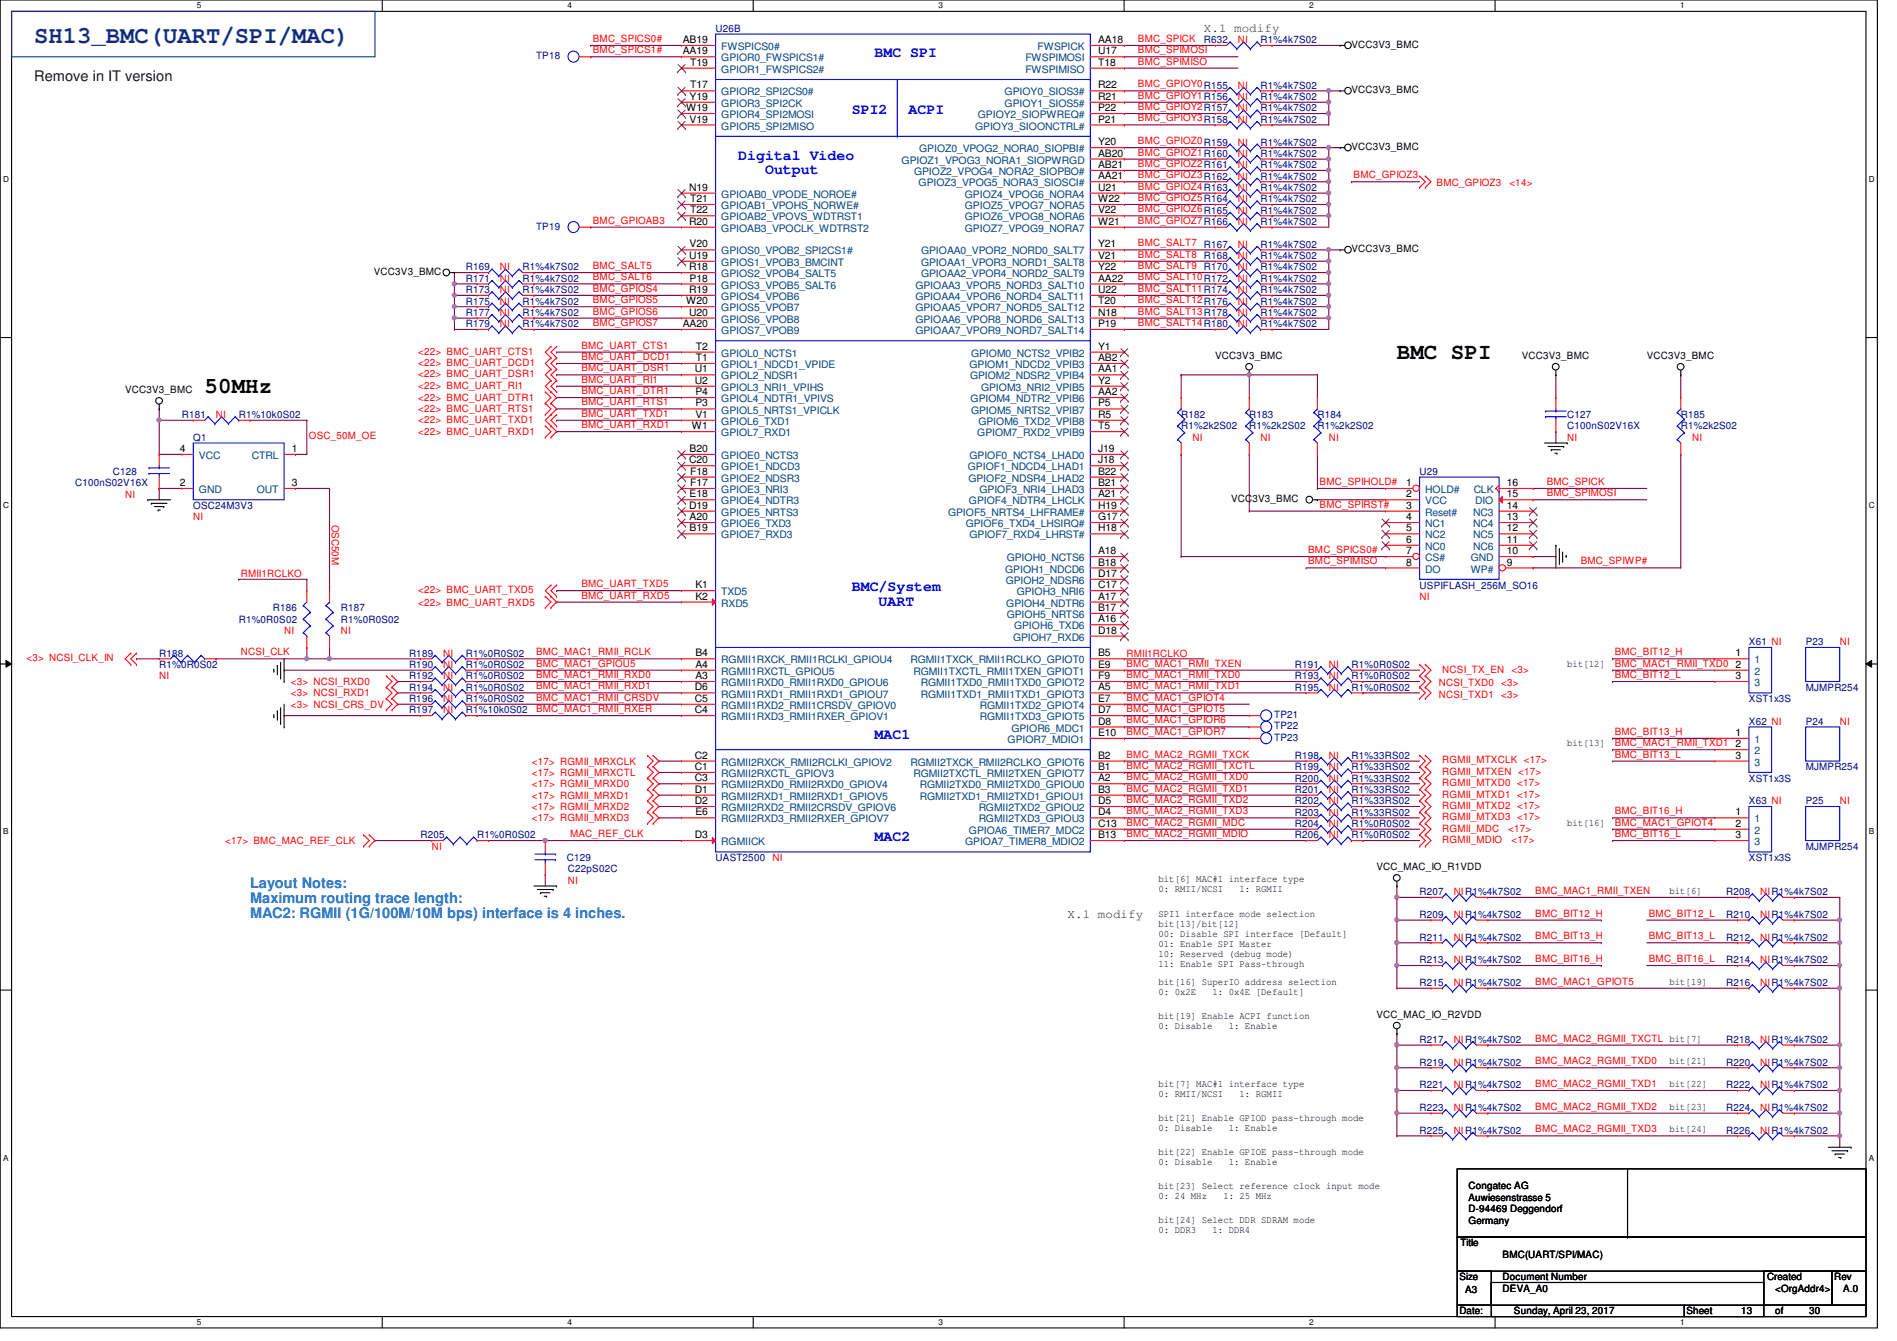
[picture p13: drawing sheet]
<svg xmlns="http://www.w3.org/2000/svg" width="297mm" height="210mm" viewBox="0 0 297 210" stroke-linecap="round" stroke-linejoin="round" font-family="sans-serif">
<defs><g id="words">
<text font-size="3.7" fill="#004080" x="5.4" y="6.7">SH13_BMC(UART/SPI/MAC)</text>
<g font-size="3.5">
<text x="218.7" y="56.2">BMC SPI</text>
<text x="32" y="61.5">50MHz</text>
</g>
<g font-size="2.3" fill="#00f">
<text x="136.9" y="9">BMC SPI</text>
<text x="133.4" y="17.9">SPI2</text>
<text x="142.3" y="17.9">ACPI</text>
<text x="115.6" y="25">Digital Video</text>
<text x="119.8" y="27.3">Output</text>
<text x="133.4" y="92.5">BMC/System</text>
<text x="137.6" y="94.8">UART</text>
<text x="136.9" y="115.7">MAC1</text>
<text x="136.9" y="131.7">MAC2</text>
</g>
<text font-size="2.3" fill="#004000" x="5.4" y="12.7">Remove in IT version</text>
<g font-size="2.3" fill="#0080ff">
<text x="39.2" y="139">Layout Notes:</text>
<text x="39.2" y="141.4">Maximum routing trace length:</text>
<text x="39.2" y="143.8">MAC2: RGMII (1G/100M/10M bps) interface is 4 inches.</text>
</g>
<g font-size="1.9" fill="#008000">
<text x="188.5" y="5.1">X.1 modify</text>
<text x="167.2" y="143.8">X.1 modify</text>
</g>
<g font-size="1.6" fill="#000080">
<text x="112.1" y="5">U26B</text>
<text x="83.9" y="9.3">TP18</text>
<text x="188.5" y="6.8">R632</text>
<text x="197.4" y="6.8">R1%4k7S02</text>
<text x="197.4" y="15.7">R1%4k7S02</text>
<text x="197.4" y="17.4">R1%4k7S02</text>
<text x="197.4" y="13.9">R1%4k7S02</text>
<text x="197.4" y="22.8">R1%4k7S02</text>
<text x="197.4" y="19.2">R1%4k7S02</text>
<text x="197.4" y="29.9">R1%4k7S02</text>
<text x="197.4" y="24.6">R1%4k7S02</text>
<text x="197.4" y="28.1">R1%4k7S02</text>
<text x="197.4" y="26.3">R1%4k7S02</text>
<text x="83.9" y="35.9">TP19</text>
<text x="197.4" y="33.4">R1%4k7S02</text>
<text x="197.4" y="35.2">R1%4k7S02</text>
<text x="197.4" y="31.7">R1%4k7S02</text>
<text x="197.4" y="38.8">R1%4k7S02</text>
<text x="197.4" y="40.6">R1%4k7S02</text>
<text x="72.9" y="45.9">R173</text>
<text x="72.9" y="44.1">R171</text>
<text x="72.9" y="47.7">R175</text>
<text x="72.9" y="42.3">R169</text>
<text x="81.8" y="45.9">R1%4k7S02</text>
<text x="81.8" y="44.1">R1%4k7S02</text>
<text x="81.8" y="47.7">R1%4k7S02</text>
<text x="81.8" y="42.3">R1%4k7S02</text>
<text x="197.4" y="42.3">R1%4k7S02</text>
<text x="197.4" y="44.1">R1%4k7S02</text>
<text x="197.4" y="45.9">R1%4k7S02</text>
<text x="197.4" y="47.7">R1%4k7S02</text>
<text x="72.9" y="49.4">R177</text>
<text x="72.9" y="51.2">R179</text>
<text x="81.8" y="49.4">R1%4k7S02</text>
<text x="81.8" y="51.2">R1%4k7S02</text>
<text x="197.4" y="49.4">R1%4k7S02</text>
<text x="197.4" y="51.2">R1%4k7S02</text>
<text x="28.5" y="65.4">R181</text>
<text x="37.4" y="65.4">R1%10k0S02</text>
<text x="185" y="65.4">R182</text>
<text x="195.6" y="65.4">R183</text>
<text x="206.3" y="65.4">R184</text>
<text x="245.4" y="65.4">C127</text>
<text x="263.2" y="65.4">R185</text>
<text x="30.3" y="69">Q1</text>
<text x="185" y="67.2">R1%2k2S02</text>
<text x="195.6" y="67.2">R1%2k2S02</text>
<text x="206.3" y="67.2">R1%2k2S02</text>
<text x="245.4" y="67.2">C100nS02V16X</text>
<text x="263.2" y="67.2">R1%2k2S02</text>
<text x="11.8" y="76.1">C100nS02V16X</text>
<text x="17.6" y="74.3">C128</text>
<text x="222.3" y="74.3">U29</text>
<text x="30.3" y="79.7">OSC24M3V3</text>
<text x="42.7" y="95.7">R186</text>
<text x="53.4" y="95.7">R187</text>
<text x="222.3" y="92.1">USPIFLASH_256M_SO16</text>
<text x="37.4" y="97.5">R1%0R0S02</text>
<text x="53.4" y="97.5">R1%0R0S02</text>
<text x="273.9" y="101">X61 NI</text>
<text x="282.7" y="101">P23</text>
<text x="24.9" y="102.8">R188</text>
<text x="24.9" y="104.6">R1%0R0S02</text>
<text x="64" y="104.6">R190</text>
<text x="64" y="106.3">R192</text>
<text x="64" y="102.8">R189</text>
<text x="72.9" y="104.6">R1%0R0S02</text>
<text x="72.9" y="106.3">R1%0R0S02</text>
<text x="72.9" y="102.8">R1%0R0S02</text>
<text x="202.7" y="106.3">R193</text>
<text x="202.7" y="104.6">R191</text>
<text x="211.6" y="106.3">R1%0R0S02</text>
<text x="211.6" y="104.6">R1%0R0S02</text>
<text x="64" y="111.7">R197</text>
<text x="64" y="108.1">R194</text>
<text x="64" y="109.9">R196</text>
<text x="72.9" y="111.7">R1%10k0S02</text>
<text x="72.9" y="108.1">R1%0R0S02</text>
<text x="72.9" y="109.9">R1%0R0S02</text>
<text x="199.5" y="112.4">TP21</text>
<text x="202.7" y="108.1">R195</text>
<text x="211.6" y="108.1">R1%0R0S02</text>
<text x="273.9" y="109.9">XST1x3S</text>
<text x="273.9" y="113.5">X62 NI</text>
<text x="282.7" y="108.1">MJMPR254</text>
<text x="282.7" y="113.5">P24</text>
<text x="199.5" y="114.2">TP22</text>
<text x="199.5" y="116">TP23</text>
<text x="202.7" y="118.8">R198</text>
<text x="211.6" y="118.8">R1%33RS02</text>
<text x="202.7" y="120.6">R199</text>
<text x="202.7" y="122.3">R200</text>
<text x="202.7" y="124.1">R201</text>
<text x="202.7" y="125.9">R202</text>
<text x="211.6" y="120.6">R1%33RS02</text>
<text x="211.6" y="122.3">R1%33RS02</text>
<text x="211.6" y="124.1">R1%33RS02</text>
<text x="211.6" y="125.9">R1%33RS02</text>
<text x="273.9" y="122.3">XST1x3S</text>
<text x="273.9" y="125.9">X63 NI</text>
<text x="282.7" y="120.6">MJMPR254</text>
<text x="282.7" y="125.9">P25</text>
<text x="65.8" y="131.2">R205</text>
<text x="74.7" y="131.2">R1%0R0S02</text>
<text x="202.7" y="127.7">R203</text>
<text x="202.7" y="129.5">R204</text>
<text x="202.7" y="131.2">R206</text>
<text x="211.6" y="127.7">R1%33RS02</text>
<text x="211.6" y="129.5">R1%0R0S02</text>
<text x="211.6" y="131.2">R1%0R0S02</text>
<text x="88.8" y="134.8">C129</text>
<text x="88.9" y="136.6">C22pS02C</text>
<text x="112.1" y="134.8">UAST2500</text>
<text x="273.9" y="134.8">XST1x3S</text>
<text x="282.7" y="133">MJMPR254</text>
<text x="222.3" y="140.1">R207</text>
<text x="222.3" y="143.7">R209</text>
<text x="270.3" y="140.1">R208</text>
<text x="270.3" y="143.7">R210</text>
<text x="222.3" y="147.2">R211</text>
<text x="270.3" y="147.2">R212</text>
<text x="222.3" y="150.8">R213</text>
<text x="222.3" y="154.3">R215</text>
<text x="270.3" y="150.8">R214</text>
<text x="270.3" y="154.3">R216</text>
<text x="222.3" y="163.2">R217</text>
<text x="222.3" y="166.8">R219</text>
<text x="270.3" y="163.2">R218</text>
<text x="270.3" y="166.8">R220</text>
<text x="222.3" y="173.9">R223</text>
<text x="222.3" y="170.3">R221</text>
<text x="270.3" y="173.9">R224</text>
<text x="270.3" y="170.3">R222</text>
<text x="222.3" y="177.5">R225</text>
<text x="270.3" y="177.5">R226</text>
</g>
<g font-size="1.6" fill="#f00">
<text x="92.8" y="6.6">BMC_SPICS0#</text>
<text x="92.8" y="8.3">BMC_SPICS1#</text>
<text x="178.2" y="6.6">BMC_SPICK</text>
<text x="178.2" y="10.1">BMC_SPIMISO</text>
<text x="178.2" y="8.3">BMC_SPIMOSI</text>
<text x="193.8" y="6.8">NI</text>
<text x="178.2" y="13.7">BMC_GPIOY0R155</text>
<text x="178.2" y="15.5">BMC_GPIOY1R156</text>
<text x="178.2" y="17.2">BMC_GPIOY2R157</text>
<text x="193.8" y="15.7">NI</text>
<text x="193.8" y="17.4">NI</text>
<text x="193.8" y="13.9">NI</text>
<text x="178.2" y="19">BMC_GPIOY3R158</text>
<text x="178.2" y="22.6">BMC_GPIOZ0R159</text>
<text x="193.8" y="22.8">NI</text>
<text x="193.8" y="19.2">NI</text>
<text x="178.2" y="24.3">BMC_GPIOZ1R160</text>
<text x="178.2" y="26.1">BMC_GPIOZ2R161</text>
<text x="178.2" y="27.9">BMC_GPIOZ3R162</text>
<text x="178.2" y="29.7">BMC_GPIOZ4R163</text>
<text x="193.8" y="29.9">NI</text>
<text x="193.8" y="24.6">NI</text>
<text x="193.8" y="28.1">NI</text>
<text x="193.8" y="26.3">NI</text>
<text x="212" y="27.9">BMC_GPIOZ3</text>
<text x="225" y="29.2">BMC_GPIOZ3</text>
<text x="236.3" y="29.2">&lt;14&gt;</text>
<text x="92.8" y="35">BMC_GPIOAB3</text>
<text x="178.2" y="31.5">BMC_GPIOZ5R164</text>
<text x="178.2" y="33.2">BMC_GPIOZ6R165</text>
<text x="178.2" y="35">BMC_GPIOZ7R166</text>
<text x="193.8" y="33.4">NI</text>
<text x="193.8" y="35.2">NI</text>
<text x="193.8" y="31.7">NI</text>
<text x="178.2" y="38.6">BMC_SALT7 R167</text>
<text x="178.2" y="40.3">BMC_SALT8 R168</text>
<text x="193.8" y="38.8">NI</text>
<text x="193.8" y="40.6">NI</text>
<text x="78.3" y="45.9">NI</text>
<text x="78.3" y="44.1">NI</text>
<text x="78.3" y="47.7">NI</text>
<text x="78.3" y="42.3">NI</text>
<text x="92.8" y="42.1">BMC_SALT5</text>
<text x="92.8" y="43.9">BMC_SALT6</text>
<text x="92.8" y="45.7">BMC_GPIOS4</text>
<text x="92.8" y="47.5">BMC_GPIOS5</text>
<text x="178.2" y="42.1">BMC_SALT9 R170</text>
<text x="178.2" y="43.9">BMC_SALT10R172</text>
<text x="178.2" y="45.7">BMC_SALT11R174</text>
<text x="178.2" y="47.5">BMC_SALT12R176</text>
<text x="193.8" y="42.3">NI</text>
<text x="193.8" y="44.1">NI</text>
<text x="193.8" y="45.9">NI</text>
<text x="193.8" y="47.7">NI</text>
<text x="78.3" y="49.4">NI</text>
<text x="78.3" y="51.2">NI</text>
<text x="92.8" y="49.2">BMC_GPIOS6</text>
<text x="92.8" y="51">BMC_GPIOS7</text>
<text x="178.2" y="49.2">BMC_SALT13R178</text>
<text x="178.2" y="51">BMC_SALT14R180</text>
<text x="193.8" y="49.4">NI</text>
<text x="193.8" y="51.2">NI</text>
<text x="65.5" y="55.5">&lt;22&gt; BMC_UART_CTS1</text>
<text x="65.5" y="57.3">&lt;22&gt; BMC_UART_DCD1</text>
<text x="65.5" y="59.1">&lt;22&gt; BMC_UART_DSR1</text>
<text x="91.1" y="54.6">BMC_UART_CTS1</text>
<text x="91.1" y="56.3">BMC_UART_DCD1</text>
<text x="91.1" y="58.1">BMC_UART_DSR1</text>
<text x="91.1" y="59.9">BMC_UART_RI1</text>
<text x="33.8" y="65.4">NI</text>
<text x="65.5" y="62.8">&lt;22&gt; BMC_UART_DTR1</text>
<text x="65.5" y="64.6">&lt;22&gt; BMC_UART_RTS1</text>
<text x="65.5" y="60.8">&lt;22&gt; BMC_UART_RI1</text>
<text x="91.1" y="61.7">BMC_UART_DTR1</text>
<text x="91.1" y="63.5">BMC_UART_RTS1</text>
<text x="91.1" y="65.2">BMC_UART_TXD1</text>
<text x="48.4" y="68.8">OSC_50M_OE</text>
<text x="65.5" y="66.2">&lt;22&gt; BMC_UART_TXD1</text>
<text x="65.5" y="68.1">&lt;22&gt; BMC_UART_RXD1</text>
<text x="91.1" y="67">BMC_UART_RXD1</text>
<text x="186.7" y="69">NI</text>
<text x="197.4" y="69">NI</text>
<text x="208.1" y="69">NI</text>
<text x="245.4" y="69">NI</text>
<text x="265" y="69">NI</text>
<text x="19.6" y="77.9">NI</text>
<text x="206.6" y="75.9">BMC_SPIHOLD#</text>
<text x="242.2" y="75.9">BMC_SPICK</text>
<text x="242.2" y="77.7">BMC_SPIMOSI</text>
<text x="30.3" y="81.4">NI</text>
<text x="51.9" y="82.1" transform="rotate(90 51.9 82.1)">OSC50M</text>
<text x="206.6" y="79.5">BMC_SPIRST#</text>
<text x="204.8" y="86.6">BMC_SPICS0#</text>
<text x="204.8" y="88.3">BMC_SPIMISO</text>
<text x="247.5" y="88.3">BMC_SPIWP#</text>
<text x="37.7" y="90.3">RMII1RCLKO</text>
<text x="65.5" y="92.8">&lt;22&gt; BMC_UART_TXD5</text>
<text x="65.5" y="94.8">&lt;22&gt; BMC_UART_RXD5</text>
<text x="91.1" y="93.7">BMC_UART_RXD5</text>
<text x="91.1" y="91.9">BMC_UART_TXD5</text>
<text x="222.3" y="93.9">NI</text>
<text x="44.5" y="99.2">NI</text>
<text x="53.4" y="99.2">NI</text>
<text x="288.1" y="101">NI</text>
<text x="4.1" y="103.5">&lt;3&gt; NCSI_CLK_IN</text>
<text x="24.9" y="106.3">NI</text>
<text x="37.7" y="102.6">NCSI_CLK</text>
<text x="45.5" y="107.2">&lt;3&gt; NCSI_RXD0</text>
<text x="69.4" y="104.6">NI</text>
<text x="69.4" y="106.3">NI</text>
<text x="69.4" y="102.8">NI</text>
<text x="83.9" y="102.6">BMC_MAC1_RMII_RCLK</text>
<text x="83.9" y="104.4">BMC_MAC1_GPIOU5</text>
<text x="83.9" y="106.1">BMC_MAC1_RMII_RXD0</text>
<text x="83.9" y="107.9">BMC_MAC1_RMII_RXD1</text>
<text x="176.4" y="102.8">RMII1RCLKO</text>
<text x="176.4" y="106.1">BMC_MAC1_RMII_TXD0</text>
<text x="176.4" y="104.4">BMC_MAC1_RMII_TXEN</text>
<text x="176.4" y="107.9">BMC_MAC1_RMII_TXD1</text>
<text x="208.1" y="106.3">NI</text>
<text x="208.1" y="104.6">NI</text>
<text x="225.3" y="107.4">NCSI_TXD0</text>
<text x="225.8" y="105.3">NCSI_TX_EN</text>
<text x="235.1" y="107.4">&lt;3&gt;</text>
<text x="236.7" y="105.3">&lt;3&gt;</text>
<text x="252.9" y="104.4">BMC_MAC1_RMII_TXD0</text>
<text x="252.9" y="102.6">BMC_BIT12_H</text>
<text x="252.9" y="106.1">BMC_BIT12_L</text>
<text x="45.5" y="109">&lt;3&gt; NCSI_RXD1</text>
<text x="45.5" y="110.8">&lt;3&gt; NCSI_CRS_DV</text>
<text x="69.4" y="111.7">NI</text>
<text x="69.4" y="108.1">NI</text>
<text x="69.4" y="109.9">NI</text>
<text x="83.9" y="109.7">BMC_MAC1_RMII_CRSDV</text>
<text x="83.9" y="111.5">BMC_MAC1_RMII_RXER</text>
<text x="176.4" y="113.2">BMC_MAC1_GPIOR6</text>
<text x="176.4" y="109.7">BMC_MAC1_GPIOT4</text>
<text x="176.4" y="111.5">BMC_MAC1_GPIOT5</text>
<text x="208.1" y="108.1">NI</text>
<text x="225.3" y="109.2">NCSI_TXD1</text>
<text x="235.1" y="109.2">&lt;3&gt;</text>
<text x="288.1" y="113.5">NI</text>
<text x="83.3" y="119.7">&lt;17&gt; RGMII_MRXCLK</text>
<text x="176.4" y="115">BMC_MAC1_GPIOR7</text>
<text x="176.4" y="118.6">BMC_MAC2_RGMII_TXCK</text>
<text x="208.1" y="118.8">NI</text>
<text x="225.8" y="119.5">RGMII_MTXCLK &lt;17&gt;</text>
<text x="252.9" y="116.8">BMC_MAC1_RMII_TXD1</text>
<text x="252.9" y="115">BMC_BIT13_H</text>
<text x="252.9" y="118.6">BMC_BIT13_L</text>
<text x="83.3" y="121.5">&lt;17&gt; RGMII_MRXCTL</text>
<text x="83.3" y="123.2">&lt;17&gt; RGMII_MRXD0</text>
<text x="83.3" y="125">&lt;17&gt; RGMII_MRXD1</text>
<text x="176.4" y="122.1">BMC_MAC2_RGMII_TXD0</text>
<text x="176.4" y="120.4">BMC_MAC2_RGMII_TXCTL</text>
<text x="176.4" y="125.7">BMC_MAC2_RGMII_TXD2</text>
<text x="176.4" y="123.9">BMC_MAC2_RGMII_TXD1</text>
<text x="208.1" y="120.6">NI</text>
<text x="208.1" y="122.3">NI</text>
<text x="208.1" y="124.1">NI</text>
<text x="208.1" y="125.9">NI</text>
<text x="225.8" y="121.3">RGMII_MTXEN &lt;17&gt;</text>
<text x="225.8" y="123.1">RGMII_MTXD0 &lt;17&gt;</text>
<text x="225.8" y="124.8">RGMII_MTXD1 &lt;17&gt;</text>
<text x="288.1" y="125.9">NI</text>
<text x="83.3" y="126.8">&lt;17&gt; RGMII_MRXD2</text>
<text x="83.3" y="128.6">&lt;17&gt; RGMII_MRXD3</text>
<text x="89.3" y="131">MAC_REF_CLK</text>
<text x="176.4" y="131">BMC_MAC2_RGMII_MDIO</text>
<text x="176.4" y="129.2">BMC_MAC2_RGMII_MDC</text>
<text x="176.4" y="127.5">BMC_MAC2_RGMII_TXD3</text>
<text x="208.1" y="127.7">NI</text>
<text x="208.1" y="129.5">NI</text>
<text x="208.1" y="131.2">NI</text>
<text x="225.8" y="130.2">RGMII_MDC</text>
<text x="225.8" y="132">RGMII_MDIO</text>
<text x="225.8" y="126.6">RGMII_MTXD2 &lt;17&gt;</text>
<text x="225.8" y="128.4">RGMII_MTXD3 &lt;17&gt;</text>
<text x="236.2" y="130.2">&lt;17&gt;</text>
<text x="236.7" y="132">&lt;17&gt;</text>
<text x="252.9" y="129.2">BMC_MAC1_GPIOT4</text>
<text x="252.9" y="127.5">BMC_BIT16_H</text>
<text x="252.9" y="131">BMC_BIT16_L</text>
<text x="35.3" y="132.1">&lt;17&gt; BMC_MAC_REF_CLK</text>
<text x="67.6" y="133">NI</text>
<text x="120.9" y="134.8">NI</text>
<text x="88.9" y="138.3">NI</text>
<text x="227.6" y="140.1">NIR1%4k7S02</text>
<text x="227.6" y="143.7">NIR1%4k7S02</text>
<text x="240.4" y="139.9">BMC_MAC1_RMII_TXEN</text>
<text x="240.4" y="143.5">BMC_BIT12_H</text>
<text x="258.2" y="143.5">BMC_BIT12_L</text>
<text x="275.6" y="140.1">NIR1%4k7S02</text>
<text x="275.6" y="143.7">NIR1%4k7S02</text>
<text x="227.6" y="147.2">NIR1%4k7S02</text>
<text x="240.4" y="147">BMC_BIT13_H</text>
<text x="258.2" y="147">BMC_BIT13_L</text>
<text x="275.6" y="147.2">NIR1%4k7S02</text>
<text x="227.6" y="150.8">NIR1%4k7S02</text>
<text x="227.6" y="154.3">NIR1%4k7S02</text>
<text x="240.4" y="154.1">BMC_MAC1_GPIOT5</text>
<text x="240.4" y="150.6">BMC_BIT16_H</text>
<text x="258.2" y="150.6">BMC_BIT16_L</text>
<text x="275.6" y="150.8">NIR1%4k7S02</text>
<text x="275.6" y="154.3">NIR1%4k7S02</text>
<text x="227.6" y="163.2">NIR1%4k7S02</text>
<text x="227.6" y="166.8">NIR1%4k7S02</text>
<text x="240.4" y="166.6">BMC_MAC2_RGMII_TXD0</text>
<text x="240.4" y="163">BMC_MAC2_RGMII_TXCTL bit[7]</text>
<text x="275.6" y="163.2">NIR1%4k7S02</text>
<text x="275.6" y="166.8">NIR1%4k7S02</text>
<text x="227.6" y="173.9">NIR1%4k7S02</text>
<text x="227.6" y="170.3">NIR1%4k7S02</text>
<text x="240.4" y="173.7">BMC_MAC2_RGMII_TXD2</text>
<text x="240.4" y="170.1">BMC_MAC2_RGMII_TXD1</text>
<text x="275.6" y="173.9">NIR1%4k7S02</text>
<text x="275.6" y="170.3">NIR1%4k7S02</text>
<text x="227.6" y="177.5">NIR1%4k7S02</text>
<text x="240.4" y="177.2">BMC_MAC2_RGMII_TXD3</text>
<text x="275.6" y="177.5">NIR1%4k7S02</text>
</g>
<g font-size="1.6">
<text x="106.9" y="6.7">AB19</text>
<text x="106.9" y="8.5">AA19</text>
<text x="108.1" y="10.3">T19</text>
<text x="172" y="6.7">AA18</text>
<text x="172" y="8.5">U17</text>
<text x="172" y="10.3">T18</text>
<text x="211.6" y="7.5">VCC3V3_BMC</text>
<text x="107.4" y="17.4">W19</text>
<text x="108" y="15.6">Y19</text>
<text x="108.1" y="13.8">T17</text>
<text x="172" y="13.8">R22</text>
<text x="172" y="15.6">R21</text>
<text x="172" y="17.4">P22</text>
<text x="211.6" y="14.6">VCC3V3_BMC</text>
<text x="108" y="19.2">V19</text>
<text x="172" y="22.7">Y20</text>
<text x="172" y="19.2">P21</text>
<text x="211.6" y="23.5">VCC3V3_BMC</text>
<text x="107.9" y="29.8">N19</text>
<text x="172" y="24.5">AB20</text>
<text x="172" y="26.3">AB21</text>
<text x="172" y="28.1">AA21</text>
<text x="172" y="29.8">U21</text>
<text x="107.9" y="35.2">R20</text>
<text x="108.1" y="31.6">T21</text>
<text x="108.1" y="33.4">T22</text>
<text x="172" y="31.6">W22</text>
<text x="172" y="33.4">V22</text>
<text x="172" y="35.2">W21</text>
<text x="107.9" y="40.5">U19</text>
<text x="108" y="38.7">V20</text>
<text x="172" y="38.7">Y21</text>
<text x="172" y="40.5">V21</text>
<text x="211.6" y="39.5">VCC3V3_BMC</text>
<text x="58.5" y="43.1">VCC3V3_BMC</text>
<text x="107.4" y="47.6">W20</text>
<text x="107.9" y="42.3">R18</text>
<text x="107.9" y="45.8">R19</text>
<text x="108" y="44.1">P18</text>
<text x="172" y="42.3">Y22</text>
<text x="172" y="44.1">AA22</text>
<text x="172" y="45.8">U22</text>
<text x="172" y="47.6">T20</text>
<text x="106.9" y="51.2">AA20</text>
<text x="107.9" y="49.4">U20</text>
<text x="172" y="49.4">N18</text>
<text x="172" y="51.2">P19</text>
<text x="108.8" y="58.3">U1</text>
<text x="109" y="54.7">T2</text>
<text x="109" y="56.5">T1</text>
<text x="172" y="54.7">Y1</text>
<text x="172" y="56.5">AB2</text>
<text x="172" y="58.3">AA1</text>
<text x="190.3" y="56.2">VCC3V3_BMC</text>
<text x="238.3" y="56.2">VCC3V3_BMC</text>
<text x="257.8" y="56.2">VCC3V3_BMC</text>
<text x="19.6" y="61.6">VCC3V3_BMC</text>
<text x="108.8" y="60.1">U2</text>
<text x="108.9" y="61.8">P4</text>
<text x="108.9" y="63.6">P3</text>
<text x="108.9" y="65.4">V1</text>
<text x="172" y="60.1">Y2</text>
<text x="172" y="61.8">AA2</text>
<text x="172" y="63.6">P5</text>
<text x="172" y="65.4">R5</text>
<text x="28.1" y="70.7">4</text>
<text x="45.7" y="70.7">1</text>
<text x="108" y="70.7">B20</text>
<text x="108.3" y="67.2">W1</text>
<text x="172" y="67.2">T5</text>
<text x="172" y="70.7">J19</text>
<text x="28.1" y="76.1">2</text>
<text x="45.7" y="76.1">3</text>
<text x="107.9" y="72.5">C20</text>
<text x="108" y="77.9">E18</text>
<text x="108.1" y="74.3">F18</text>
<text x="108.1" y="76.1">F17</text>
<text x="172" y="72.5">J18</text>
<text x="172" y="74.3">B22</text>
<text x="172" y="76.1">B21</text>
<text x="172" y="77.9">A21</text>
<text x="220.2" y="76.1">1</text>
<text x="220.2" y="77.9">2</text>
<text x="236" y="77.9">15</text>
<text x="236" y="76.1">16</text>
<text x="107.9" y="79.6">D19</text>
<text x="108" y="81.4">A20</text>
<text x="108" y="83.2">B19</text>
<text x="172" y="79.6">H19</text>
<text x="172" y="81.4">G17</text>
<text x="172" y="83.2">H18</text>
<text x="192.8" y="78.6">VCC3V3_BMC</text>
<text x="220.2" y="79.6">3</text>
<text x="220.2" y="81.4">4</text>
<text x="220.2" y="83.2">5</text>
<text x="236" y="83.2">12</text>
<text x="236" y="81.4">13</text>
<text x="236" y="79.6">14</text>
<text x="172" y="86.7">A18</text>
<text x="172" y="88.5">B18</text>
<text x="220.2" y="85">6</text>
<text x="220.2" y="86.7">7</text>
<text x="220.2" y="88.5">8</text>
<text x="236" y="88.5">9</text>
<text x="236" y="86.7">10</text>
<text x="236" y="85">11</text>
<text x="108.9" y="93.9">K2</text>
<text x="108.9" y="92.1">K1</text>
<text x="172" y="93.9">A17</text>
<text x="172" y="95.6">B17</text>
<text x="172" y="90.3">D17</text>
<text x="172" y="92.1">C17</text>
<text x="172" y="97.4">A16</text>
<text x="172" y="99.2">D18</text>
<text x="108.9" y="102.7">B4</text>
<text x="108.9" y="104.5">A4</text>
<text x="108.9" y="106.3">A3</text>
<text x="172" y="102.7">B5</text>
<text x="172" y="104.5">E9</text>
<text x="172" y="106.3">F9</text>
<text x="245.4" y="104.4">bit[12]</text>
<text x="271.7" y="102.7">1</text>
<text x="271.7" y="104.5">2</text>
<text x="271.7" y="106.3">3</text>
<text x="108.8" y="108.1">D6</text>
<text x="108.8" y="109.9">C5</text>
<text x="108.8" y="111.6">C4</text>
<text x="172" y="108.1">A5</text>
<text x="172" y="109.9">E7</text>
<text x="172" y="111.6">D7</text>
<text x="172" y="113.4">D8</text>
<text x="108.8" y="118.7">C2</text>
<text x="172" y="118.7">B2</text>
<text x="172" y="115.2">E10</text>
<text x="245.4" y="116.8">bit[13]</text>
<text x="271.7" y="115.2">1</text>
<text x="271.7" y="117">2</text>
<text x="271.7" y="118.7">3</text>
<text x="108.8" y="120.5">C1</text>
<text x="108.8" y="122.3">C3</text>
<text x="108.8" y="124.1">D1</text>
<text x="108.8" y="125.9">D2</text>
<text x="172" y="120.5">B1</text>
<text x="172" y="122.3">A2</text>
<text x="172" y="124.1">B3</text>
<text x="172" y="125.9">D5</text>
<text x="108.8" y="131.2">D3</text>
<text x="108.9" y="127.6">E6</text>
<text x="172" y="127.6">D4</text>
<text x="172" y="129.4">C13</text>
<text x="172" y="131.2">B13</text>
<text x="245.4" y="129.2">bit[16]</text>
<text x="271.7" y="127.6">1</text>
<text x="271.7" y="129.4">2</text>
<text x="271.7" y="131.2">3</text>
<text x="215.5" y="136.2">VCC_MAC_IO_R1VDD</text>
<text x="181.4" y="138.1">bit[6] MAC#1 interface type</text>
<text x="181.4" y="139.7">0: RMII/NCSI</text>
<text x="181.4" y="143.5">SPI1 interface mode selection</text>
<text x="194.1" y="139.7">1: RGMII</text>
<text x="261.4" y="139.9">bit[6]</text>
<text x="181.4" y="145">bit[13]/bit[12]</text>
<text x="181.4" y="146.6">00: Disable SPI interface [Default]</text>
<text x="181.4" y="148.2">01: Enable SPI Master</text>
<text x="181.4" y="149.7">10: Reserved (debug mode)</text>
<text x="181.4" y="151.3">11: Enable SPI Pass-through</text>
<text x="181.4" y="154.1">bit[16] SuperIO address selection</text>
<text x="181.4" y="155.7">0: 0x2E</text>
<text x="189.9" y="155.7">1: 0x4E [Default]</text>
<text x="261.4" y="154.1">bit[19]</text>
<text x="181.4" y="159.5">bit[19] Enable ACPI function</text>
<text x="181.4" y="161">0: Disable</text>
<text x="192.4" y="161">1: Enable</text>
<text x="215.5" y="159.3">VCC_MAC_IO_R2VDD</text>
<text x="261.4" y="166.6">bit[21]</text>
<text x="181.4" y="170.1">bit[7] MAC#1 interface type</text>
<text x="181.4" y="171.7">0: RMII/NCSI</text>
<text x="194.1" y="171.7">1: RGMII</text>
<text x="261.4" y="170.1">bit[22]</text>
<text x="261.4" y="173.7">bit[23]</text>
<text x="181.4" y="175.5">bit[21] Enable GPIOD pass-through mode</text>
<text x="181.4" y="177">0: Disable</text>
<text x="192.4" y="177">1: Enable</text>
<text x="261.4" y="177.2">bit[24]</text>
<text x="181.4" y="180.8">bit[22] Enable GPIOE pass-through mode</text>
<text x="181.4" y="182.4">0: Disable</text>
<text x="192.4" y="182.4">1: Enable</text>
<text x="181.4" y="186.1">bit[23] Select reference clock input mode</text>
<text x="181.4" y="187.7">0: 24 MHz</text>
<text x="181.4" y="191.5">bit[24] Select DDR SDRAM mode</text>
<text x="191.6" y="187.7">1: 25 MHz</text>
<text x="230" y="186.2">Congatec AG</text>
<text x="230" y="188">Auwiesenstrasse 5</text>
<text x="230" y="189.7">D-94469 Deggendorf</text>
<text x="230" y="191.5">Germany</text>
<text x="181.4" y="193">0: DDR3</text>
<text x="189.9" y="193">1: DDR4</text>
<text x="228.7" y="195.1">Title</text>
<text x="235.3" y="196.8">BMC(UART/SPI/MAC)</text>
<text x="228.5" y="200.4">Size</text>
<text x="229.4" y="202.4">A3</text>
<text x="235.3" y="202.2">DEVA_A0</text>
<text x="235.3" y="200.4">Document Number</text>
<text x="276.7" y="200.4">Created</text>
<text x="278" y="202.2">&lt;OrgAddr4&gt;</text>
<text x="287.2" y="200.4">Rev</text>
<text x="288.6" y="202.2">A.0</text>
<text x="228.5" y="205.7">Date:</text>
<text x="237.1" y="205.7">Sunday, April 23, 2017</text>
<text x="264.1" y="205.7">Sheet</text>
<text x="272.6" y="205.7">13</text>
<text x="278" y="205.7">of</text>
<text x="283.3" y="205.7">30</text>
</g>
<g font-size="1.6" fill="#004080">
<text x="112.9" y="7.8">FWSPICS0#</text>
<text x="112.9" y="9.6">GPIOR0_FWSPICS1#</text>
<text x="112.9" y="11.4">GPIOR1_FWSPICS2#</text>
<text x="160.6" y="9.6">FWSPIMOSI</text>
<text x="160.6" y="11.4">FWSPIMISO</text>
<text x="162.5" y="7.8">FWSPICK</text>
<text x="112.9" y="14.9">GPIOR2_SPI2CS0#</text>
<text x="112.9" y="16.7">GPIOR3_SPI2CK</text>
<text x="157.3" y="14.9">GPIOY0_SIOS3#</text>
<text x="157.3" y="16.7">GPIOY1_SIOS5#</text>
<text x="112.9" y="18.5">GPIOR4_SPI2MOSI</text>
<text x="112.9" y="20.3">GPIOR5_SPI2MISO</text>
<text x="143.9" y="23.8">GPIOZ0_VPOG2_NORA0_SIOPBI#</text>
<text x="152.7" y="20.3">GPIOY3_SIOONCTRL#</text>
<text x="153.1" y="18.5">GPIOY2_SIOPWREQ#</text>
<text x="141.2" y="25.6">GPIOZ1_VPOG3_NORA1_SIOPWRGD</text>
<text x="143.1" y="27.4">GPIOZ2_VPOG4_NORA2_SIOPBO#</text>
<text x="143.8" y="29.2">GPIOZ3_VPOG5_NORA3_SIOSCI#</text>
<text x="112.9" y="30.9">GPIOAB0_VPODE_NOROE#</text>
<text x="112.9" y="32.7">GPIOAB1_VPOHS_NORWE#</text>
<text x="112.9" y="34.5">GPIOAB2_VPOVS_WDTRST1</text>
<text x="151.1" y="30.9">GPIOZ4_VPOG6_NORA4</text>
<text x="151.1" y="32.7">GPIOZ5_VPOG7_NORA5</text>
<text x="151.1" y="34.5">GPIOZ6_VPOG8_NORA6</text>
<text x="112.9" y="36.3">GPIOAB3_VPOCLK_WDTRST2</text>
<text x="112.9" y="39.8">GPIOS0_VPOB2_SPI2CS1#</text>
<text x="112.9" y="41.6">GPIOS1_VPOB3_BMCINT</text>
<text x="144.2" y="39.8">GPIOAA0_VPOR2_NORD0_SALT7</text>
<text x="144.2" y="41.6">GPIOAA1_VPOR3_NORD1_SALT8</text>
<text x="151.1" y="36.3">GPIOZ7_VPOG9_NORA7</text>
<text x="112.9" y="43.4">GPIOS2_VPOB4_SALT5</text>
<text x="112.9" y="45.2">GPIOS3_VPOB5_SALT6</text>
<text x="112.9" y="46.9">GPIOS4_VPOB6</text>
<text x="143.3" y="45.2">GPIOAA3_VPOR5_NORD3_SALT10</text>
<text x="143.3" y="46.9">GPIOAA4_VPOR6_NORD4_SALT11</text>
<text x="144.2" y="43.4">GPIOAA2_VPOR4_NORD2_SALT9</text>
<text x="112.9" y="48.7">GPIOS5_VPOB7</text>
<text x="112.9" y="50.5">GPIOS6_VPOB8</text>
<text x="112.9" y="52.3">GPIOS7_VPOB9</text>
<text x="143.3" y="48.7">GPIOAA5_VPOR7_NORD5_SALT12</text>
<text x="143.3" y="50.5">GPIOAA6_VPOR8_NORD6_SALT13</text>
<text x="143.3" y="52.3">GPIOAA7_VPOR9_NORD7_SALT14</text>
<text x="112.9" y="55.8">GPIOL0_NCTS1</text>
<text x="112.9" y="57.6">GPIOL1_NDCD1_VPIDE</text>
<text x="112.9" y="59.4">GPIOL2_NDSR1</text>
<text x="151.8" y="57.6">GPIOM1_NDCD2_VPIB3</text>
<text x="151.9" y="59.4">GPIOM2_NDSR2_VPIB4</text>
<text x="152.1" y="55.8">GPIOM0_NCTS2_VPIB2</text>
<text x="112.9" y="61.2">GPIOL3_NRI1_VPIHS</text>
<text x="112.9" y="62.9">GPIOL4_NDTR1_VPIVS</text>
<text x="112.9" y="64.7">GPIOL5_NRTS1_VPICLK</text>
<text x="152" y="62.9">GPIOM4_NDTR2_VPIB6</text>
<text x="152.1" y="64.7">GPIOM5_NRTS2_VPIB7</text>
<text x="153.6" y="61.2">GPIOM3_NRI2_VPIB5</text>
<text x="31.2" y="71.8">VCC</text>
<text x="39.5" y="71.8">CTRL</text>
<text x="112.9" y="66.5">GPIOL6_TXD1</text>
<text x="112.9" y="68.3">GPIOL7_RXD1</text>
<text x="112.9" y="71.8">GPIOE0_NCTS3</text>
<text x="151.8" y="71.8">GPIOF0_NCTS4_LHAD0</text>
<text x="153" y="68.3">GPIOM7_RXD2_VPIB9</text>
<text x="153.2" y="66.5">GPIOM6_TXD2_VPIB8</text>
<text x="31.2" y="77.2">GND</text>
<text x="40.2" y="77.2">OUT</text>
<text x="112.9" y="73.6">GPIOE1_NDCD3</text>
<text x="112.9" y="75.4">GPIOE2_NDSR3</text>
<text x="112.9" y="77.2">GPIOE3_NRI3</text>
<text x="151.6" y="73.6">GPIOF1_NDCD4_LHAD1</text>
<text x="151.6" y="75.4">GPIOF2_NDSR4_LHAD2</text>
<text x="153.4" y="77.2">GPIOF3_NRI4_LHAD3</text>
<text x="223.2" y="77.2">HOLD#</text>
<text x="230.8" y="77.2">CLK</text>
<text x="112.9" y="79">GPIOE4_NDTR3</text>
<text x="112.9" y="80.7">GPIOE5_NRTS3</text>
<text x="112.9" y="82.5">GPIOE6_TXD3</text>
<text x="148.5" y="80.7">GPIOF5_NRTS4_LHFRAME#</text>
<text x="151.2" y="82.5">GPIOF6_TXD4_LHSIRQ#</text>
<text x="151.7" y="79">GPIOF4_NDTR4_LHCLK</text>
<text x="223.2" y="79">VCC</text>
<text x="223.2" y="80.7">Reset#</text>
<text x="223.2" y="82.5">NC1</text>
<text x="230.7" y="82.5">NC4</text>
<text x="230.7" y="80.7">NC3</text>
<text x="231" y="79">DIO</text>
<text x="112.9" y="84.3">GPIOE7_RXD3</text>
<text x="151.8" y="84.3">GPIOF7_RXD4_LHRST#</text>
<text x="157.4" y="89.6">GPIOH1_NDCD6</text>
<text x="157.6" y="87.8">GPIOH0_NCTS6</text>
<text x="223.2" y="84.3">NC2</text>
<text x="223.2" y="86.1">NC0</text>
<text x="223.2" y="87.8">CS#</text>
<text x="223.2" y="89.6">DO</text>
<text x="230.3" y="89.6">WP#</text>
<text x="230.3" y="87.8">GND</text>
<text x="230.7" y="86.1">NC6</text>
<text x="230.7" y="84.3">NC5</text>
<text x="112.9" y="95">RXD5</text>
<text x="112.9" y="93.2">TXD5</text>
<text x="157.5" y="91.4">GPIOH2_NDSR6</text>
<text x="157.6" y="95">GPIOH4_NDTR6</text>
<text x="159.2" y="93.2">GPIOH3_NRI6</text>
<text x="157.6" y="96.7">GPIOH5_NRTS6</text>
<text x="158.6" y="100.3">GPIOH7_RXD6</text>
<text x="158.8" y="98.5">GPIOH6_TXD6</text>
<text x="112.9" y="103.8">RGMII1RXCK_RMII1RCLKI_GPIOU4</text>
<text x="112.9" y="105.6">RGMII1RXCTL_GPIOU5</text>
<text x="112.9" y="107.4">RGMII1RXD0_RMII1RXD0_GPIOU6</text>
<text x="142.6" y="103.8">RGMII1TXCK_RMII1RCLKO_GPIOT0</text>
<text x="143" y="105.6">RGMII1TXCTL_RMII1TXEN_GPIOT1</text>
<text x="144.2" y="107.4">RGMII1TXD0_RMII1TXD0_GPIOT2</text>
<text x="274.7" y="103.8">1</text>
<text x="274.7" y="105.6">2</text>
<text x="274.7" y="107.4">3</text>
<text x="112.9" y="109.2">RGMII1RXD1_RMII1RXD1_GPIOU7</text>
<text x="112.9" y="111">RGMII1RXD2_RMII1CRSDV_GPIOV0</text>
<text x="112.9" y="112.7">RGMII1RXD3_RMII1RXER_GPIOV1</text>
<text x="144.2" y="109.2">RGMII1TXD1_RMII1TXD1_GPIOT3</text>
<text x="153.4" y="111">RGMII1TXD2_GPIOT4</text>
<text x="153.4" y="112.7">RGMII1TXD3_GPIOT5</text>
<text x="112.9" y="119.8">RGMII2RXCK_RMII2RCLKI_GPIOV2</text>
<text x="142.6" y="119.8">RGMII2TXCK_RMII2RCLKO_GPIOT6</text>
<text x="157.8" y="116.3">GPIOR7_MDIO1</text>
<text x="158.4" y="114.5">GPIOR6_MDC1</text>
<text x="274.7" y="116.3">1</text>
<text x="274.7" y="118.1">2</text>
<text x="274.7" y="119.8">3</text>
<text x="112.9" y="121.6">RGMII2RXCTL_GPIOV3</text>
<text x="112.9" y="123.4">RGMII2RXD0_RMII2RXD0_GPIOV4</text>
<text x="112.9" y="125.2">RGMII2RXD1_RMII2RXD1_GPIOV5</text>
<text x="143" y="121.6">RGMII2TXCTL_RMII2TXEN_GPIOT7</text>
<text x="144" y="123.4">RGMII2TXD0_RMII2TXD0_GPIOU0</text>
<text x="144" y="125.2">RGMII2TXD1_RMII2TXD1_GPIOU1</text>
<text x="112.9" y="127">RGMII2RXD2_RMII2CRSDV_GPIOV6</text>
<text x="112.9" y="128.7">RGMII2RXD3_RMII2RXER_GPIOV7</text>
<text x="151.7" y="130.5">GPIOA6_TIMER7_MDC2</text>
<text x="153.2" y="127">RGMII2TXD2_GPIOU2</text>
<text x="153.2" y="128.7">RGMII2TXD3_GPIOU3</text>
<text x="274.7" y="128.7">1</text>
<text x="274.7" y="130.5">2</text>
<text x="112.9" y="132.3">RGMIICK</text>
<text x="151.1" y="132.3">GPIOA7_TIMER8_MDIO2</text>
<text x="274.7" y="132.3">3</text>
</g>
<g font-size="1.3">
<text x="30.8" y="1.3">5</text>
<text x="88.9" y="1.3">4</text>
<text x="146.9" y="1.3">3</text>
<text x="205" y="1.3">2</text>
<text x="263.1" y="1.3">1</text>
<text x=".5" y="28.4">D</text>
<text x="292.6" y="28.4">D</text>
<text x=".5" y="79.5">C</text>
<text x="292.6" y="79.5">C</text>
<text x=".5" y="130.6">B</text>
<text x="292.6" y="130.6">B</text>
<text x=".5" y="181.7">A</text>
<text x="292.6" y="181.7">A</text>
<text x="30.8" y="207.4">5</text>
<text x="88.9" y="207.4">4</text>
<text x="146.9" y="207.4">3</text>
<text x="205" y="207.4">2</text>
<text x="263.1" y="207.4">1</text>
</g>
</g></defs>
<path d="M0 0h294v207.9h-294zM1.8 1.8h290.4v204.3h-290.4z" fill="none" stroke="#000" stroke-width=".17"/>
<g fill="#fff">
<path d="M30.8 .2h.7v1.4h-.7z"/>
<path d="M30.8 206.2h.7v1.4h-.7z"/>
</g>
<path d="M59.9 0v1.8M59.9 206.1v1.8" fill="none" stroke="#000" stroke-width=".17"/>
<g fill="#fff">
<path d="M88.9 .2h.6v1.4h-.6z"/>
<path d="M88.9 206.2h.6v1.4h-.6z"/>
</g>
<path d="M117.9 0v1.8M117.9 206.1v1.8" fill="none" stroke="#000" stroke-width=".17"/>
<g fill="#fff">
<path d="M146.9 .2h.7v1.4h-.7z"/>
<path d="M146.9 206.2h.7v1.4h-.7z"/>
</g>
<path d="M176 0v1.8M176 206.1v1.8" fill="none" stroke="#000" stroke-width=".17"/>
<g fill="#fff">
<path d="M205 .2h.7v1.4h-.7z"/>
<path d="M205 206.2h.7v1.4h-.7z"/>
</g>
<path d="M234.1 0v1.8M234.1 206.1v1.8" fill="none" stroke="#000" stroke-width=".17"/>
<g fill="#fff">
<path d="M263.1 .2h.7v1.4h-.7z"/>
<path d="M263.1 206.2h.7v1.4h-.7z"/>
<path d="M.5 27.3h.9v1.4h-.9z"/>
<path d="M292.6 27.3h.9v1.4h-.9z"/>
<path d="M.5 78.4h.9v1.4h-.9z"/>
<path d="M292.6 78.4h.9v1.4h-.9z"/>
</g>
<path d="M0 52.8h1.8M292.2 52.8h1.8" fill="none" stroke="#000" stroke-width=".17"/>
<g fill="#fff">
<path d="M.5 129.5h.8v1.4h-.8z"/>
<path d="M292.6 129.5h.9v1.4h-.9z"/>
</g>
<path d="M0 103.9h1.8M292.2 103.9h1.8" fill="none" stroke="#000" stroke-width=".17"/>
<path d="M.9 103.4l.9 .5-.9 .5zM292.2 103.9l.9-.5v1z" fill="#000"/>
<path d="M.9 103.4l.9 .5-.9 .5zM292.2 103.9l.9-.5v1z" fill="none" stroke="#000" stroke-width=".16"/>
<g fill="#fff">
<path d="M.5 180.5h.8v1.4h-.8z"/>
<path d="M292.6 180.5h.9v1.4h-.9z"/>
</g>
<path d="M0 155h1.8M292.2 155h1.8" fill="none" stroke="#000" stroke-width=".17"/>
<path d="M1.8 1.8h56.9v7.1h-56.9z" fill="none" stroke="#004080" stroke-width=".17"/>
<g fill="none" stroke="#800040" stroke-width=".17">
<path d="M92.5 7.1h.1M92.5 8.9h.1M92.5 7.1h14.2M92.5 8.9h14.2M176.1 7.1h.1M176.1 10.7h.1M176.1 8.9h.1M176.1 7.1h14.2M176.1 8.9h17.7M176.1 10.7h17.7M199.2 14.2h.1M199.2 14.2h8.9"/>
<path d="M185 58.7h.1M185 58.7v3.5M243.6 58.7h.1M243.6 58.7v3.5M263.2 58.7h.1M263.2 58.7v3.5M185 71.1h.1M185 71.1v16M195.6 71.1h.1M195.6 71.1v8.9M206.3 71.1h.1M206.3 76.5h.1"/>
<path d="M206.3 78.2h.1M206.3 71.1v5.4M206.3 76.5h10.7M206.3 78.2h10.7M240.1 76.5h.1M240.1 78.2h.1M240.1 76.5h17.7M240.1 78.2h17.7M243.6 67.6h.1M243.6 67.6v1.7M263.2 71.1h.1M263.2 71.1v17.8h-23.1"/>
<path d="M185 87.1h.1M185 87.1h32M195.6 80h.1M195.6 80h21.4M204.5 88.9h.1M204.5 88.9h12.5M240.1 87.1h.1M240.1 88.9h.1M240.1 87.1h3.5"/>
</g>
<circle cx="208" cy="14.2" r=".32" fill="#f0f"/>
<circle cx="208" cy="14.2" r=".32" fill="none" stroke="#f0f" stroke-width=".17"/>
<path d="M176.1 14.2h.1M176.1 14.2h14.2M199.2 16h.1M199.2 16h8.9" fill="none" stroke="#800040" stroke-width=".17"/>
<circle cx="208" cy="16" r=".32" fill="#f0f"/>
<circle cx="208" cy="16" r=".32" fill="none" stroke="#f0f" stroke-width=".17"/>
<path d="M176.1 16h.1M176.1 16h14.2M199.2 17.8h.1M199.2 17.8h8.9" fill="none" stroke="#800040" stroke-width=".17"/>
<circle cx="208" cy="17.8" r=".32" fill="#f0f"/>
<circle cx="208" cy="17.8" r=".32" fill="none" stroke="#f0f" stroke-width=".17"/>
<g fill="none" stroke="#800040" stroke-width=".17">
<path d="M176.1 17.8h.1M176.1 19.6h.1M176.1 17.8h14.2M176.1 19.6h14.2M199.2 19.6h.1M208.1 14.2h.1M208.1 16h.1M208.1 17.8h.1M208.1 14.2v5.4h-8.9M92.5 35.6h.1M92.5 35.6h14.2M71.2 42.7h.1"/>
<path d="M71.2 42.7h3.5M71.2 42.7v1.7M83.6 42.7h.1M83.6 44.4h.1M83.6 42.7h23.1M83.6 44.4h23.1"/>
</g>
<circle cx="71.1" cy="44.4" r=".32" fill="#f0f"/>
<circle cx="71.1" cy="44.4" r=".32" fill="none" stroke="#f0f" stroke-width=".17"/>
<path d="M71.2 44.4h.1M71.2 46.2h.1M71.2 44.4h3.5M71.2 46.2h3.5M83.6 46.2h.1M83.6 48h.1M83.6 49.8h.1M83.6 51.6h.1M83.6 46.2h23.1M83.6 48h23.1M83.6 49.8h23.1M83.6 51.6h23.1" fill="none" stroke="#800040" stroke-width=".17"/>
<circle cx="71.1" cy="46.2" r=".32" fill="#f0f"/>
<circle cx="71.1" cy="46.2" r=".32" fill="none" stroke="#f0f" stroke-width=".17"/>
<path d="M71.2 46.2h.1M71.2 48h.1M71.2 46.2v1.8M71.2 48h3.5" fill="none" stroke="#800040" stroke-width=".17"/>
<circle cx="71.1" cy="48" r=".32" fill="#f0f"/>
<circle cx="71.1" cy="48" r=".32" fill="none" stroke="#f0f" stroke-width=".17"/>
<path d="M71.2 49.8h.1M71.2 49.8h3.5M71.2 49.8v1.8" fill="none" stroke="#800040" stroke-width=".17"/>
<circle cx="71.1" cy="49.8" r=".32" fill="#f0f"/>
<circle cx="71.1" cy="49.8" r=".32" fill="none" stroke="#f0f" stroke-width=".17"/>
<path d="M199.2 23.1h.1M199.2 23.1h8.9M71.2 51.6h.1M71.2 44.4h.1M71.2 48h.1M71.2 51.6h3.5M71.2 44.4v1.8M71.2 48v1.8" fill="none" stroke="#800040" stroke-width=".17"/>
<circle cx="208" cy="23.1" r=".32" fill="#f0f"/>
<circle cx="208" cy="23.1" r=".32" fill="none" stroke="#f0f" stroke-width=".17"/>
<path d="M176.1 23.1h.1M176.1 23.1h14.2M199.2 24.9h.1M208.1 23.1h.1M208.1 23.1v1.8h-8.9" fill="none" stroke="#800040" stroke-width=".17"/>
<circle cx="208" cy="24.9" r=".32" fill="#f0f"/>
<circle cx="208" cy="24.9" r=".32" fill="none" stroke="#f0f" stroke-width=".17"/>
<path d="M176.1 24.9h.1M176.1 24.9h14.2M199.2 26.7h.1M199.2 26.7h8.9M208.1 24.9h.1M208.1 26.7h.1M208.1 24.9v3.5" fill="none" stroke="#800040" stroke-width=".17"/>
<circle cx="208" cy="28.4" r=".32" fill="#f0f"/>
<circle cx="208" cy="28.4" r=".32" fill="none" stroke="#f0f" stroke-width=".17"/>
<circle cx="208" cy="26.6" r=".32" fill="#f0f"/>
<circle cx="208" cy="26.6" r=".32" fill="none" stroke="#f0f" stroke-width=".17"/>
<g fill="none" stroke="#800040" stroke-width=".17">
<path d="M176.1 26.7h.1M176.1 28.4h.1M176.1 30.2h.1M176.1 26.7h14.2M176.1 28.4h14.2M176.1 30.2h14.2M199.2 28.4h.1M199.2 30.2h.1M199.2 28.4h8.9M208.1 28.4h.1M208.1 28.4v1.8h-8.9M211.6 28.4h.1"/>
<path d="M211.6 28.4h10.7"/>
</g>
<circle cx="208" cy="30.2" r=".32" fill="#f0f"/>
<circle cx="208" cy="30.2" r=".32" fill="none" stroke="#f0f" stroke-width=".17"/>
<path d="M199.2 32h.1M199.2 32h8.9" fill="none" stroke="#800040" stroke-width=".17"/>
<circle cx="208" cy="32" r=".32" fill="#f0f"/>
<circle cx="208" cy="32" r=".32" fill="none" stroke="#f0f" stroke-width=".17"/>
<path d="M176.1 32h.1M176.1 32h14.2M199.2 33.8h.1M199.2 33.8h8.9" fill="none" stroke="#800040" stroke-width=".17"/>
<circle cx="208" cy="33.8" r=".32" fill="#f0f"/>
<circle cx="208" cy="33.8" r=".32" fill="none" stroke="#f0f" stroke-width=".17"/>
<g fill="none" stroke="#800040" stroke-width=".17">
<path d="M176.1 33.8h.1M176.1 35.6h.1M176.1 39.1h.1M176.1 33.8h14.2M176.1 35.6h14.2M176.1 39.1h14.2M199.2 35.6h.1M199.2 39.1h8.9M208.1 30.2h.1M208.1 32h.1M208.1 33.8h.1M208.1 39.1h.1"/>
<path d="M208.1 30.2v5.4h-8.9M176.1 40.9h.1M176.1 42.7h.1M176.1 40.9h14.2M176.1 42.7h14.2M199.2 42.7h.1M199.2 40.9h8.9M199.2 42.7h8.9M208.1 40.9h.1"/>
</g>
<circle cx="208" cy="42.6" r=".32" fill="#f0f"/>
<circle cx="208" cy="42.6" r=".32" fill="none" stroke="#f0f" stroke-width=".17"/>
<path d="M176.1 44.4h.1M176.1 44.4h14.2M199.2 44.4h.1M199.2 44.4h8.9" fill="none" stroke="#800040" stroke-width=".17"/>
<circle cx="208" cy="44.4" r=".32" fill="#f0f"/>
<circle cx="208" cy="44.4" r=".32" fill="none" stroke="#f0f" stroke-width=".17"/>
<path d="M176.1 46.2h.1M176.1 46.2h14.2M199.2 46.2h.1M199.2 46.2h8.9" fill="none" stroke="#800040" stroke-width=".17"/>
<circle cx="208" cy="46.2" r=".32" fill="#f0f"/>
<circle cx="208" cy="46.2" r=".32" fill="none" stroke="#f0f" stroke-width=".17"/>
<path d="M176.1 48h.1M176.1 48h14.2M199.2 48h.1M199.2 48h8.9" fill="none" stroke="#800040" stroke-width=".17"/>
<circle cx="208" cy="48" r=".32" fill="#f0f"/>
<circle cx="208" cy="48" r=".32" fill="none" stroke="#f0f" stroke-width=".17"/>
<path d="M176.1 49.8h.1M176.1 49.8h14.2M199.2 49.8h.1M199.2 49.8h8.9" fill="none" stroke="#800040" stroke-width=".17"/>
<circle cx="208" cy="49.8" r=".32" fill="#f0f"/>
<circle cx="208" cy="49.8" r=".32" fill="none" stroke="#f0f" stroke-width=".17"/>
<g fill="none" stroke="#800040" stroke-width=".17">
<path d="M87.2 55.1h.1M87.2 56.9h.1M87.2 58.7h.1M87.2 55.1h19.5M87.2 56.9h19.5M87.2 58.7h19.5M176.1 51.6h.1M176.1 51.6h14.2M185 58.7h.1M185 58.7h10.6M199.2 51.6h.1M208.1 40.9h.1"/>
<path d="M208.1 42.7h.1M208.1 44.4h.1M208.1 46.2h.1M208.1 48h.1M208.1 49.8h.1M208.1 40.9v10.7h-8.9M87.2 60.5h.1M87.2 62.2h.1M87.2 64h.1M87.2 67.6h.1M87.2 65.8h.1M87.2 60.5h19.5"/>
<path d="M87.2 62.2h19.5M87.2 64h19.5M87.2 67.6h19.5M87.2 65.8h19.5M87.2 94.2h.1M87.2 92.5h.1M87.2 94.2h19.5M87.2 92.5h19.5M74.7 103.1h.1M74.7 104.9h.1M74.7 106.7h.1M74.7 108.5h.1"/>
<path d="M74.7 110.2h.1M74.7 112h.1M74.7 103.1h32M74.7 104.9h32M74.7 106.7h32M74.7 108.5h32M74.7 110.2h32M74.7 112h32M103.2 119.1h.1M103.2 119.1h3.5M176.1 103.1h.1M176.1 106.7h.1"/>
<path d="M176.1 104.9h.1M176.1 115.6h.1M176.1 113.8h.1M176.1 110.2h.1M176.1 112h.1M176.1 108.5h.1M176.1 119.1h.1M176.1 103.1h12.4M176.1 104.9h28.4M176.1 106.7h28.4M176.1 108.5h28.4M176.1 110.2h19.5"/>
<path d="M176.1 112h19.5M176.1 119.1h28.4M176.1 115.6h19.5M176.1 113.8h19.5M213.4 106.7h.1M213.4 108.5h.1M213.4 119.1h.1M213.4 106.7h8.9M213.4 108.5h8.9M213.4 119.1h8.9M76.5 131.6h.1M76.5 131.6h8.9"/>
<path d="M85.4 136.9h.1M85.4 136.9v1.8M103.2 120.9h.1M103.2 122.7h.1M103.2 124.5h.1M103.2 126.2h.1M103.2 128h.1M103.2 120.9h3.5M103.2 122.7h3.5M103.2 124.5h3.5M103.2 126.2h3.5M103.2 128h3.5"/>
<path d="M176.1 122.7h.1M176.1 120.9h.1M176.1 131.6h.1M176.1 129.8h.1M176.1 126.2h.1M176.1 128h.1M176.1 124.5h.1M176.1 120.9h28.4M176.1 122.7h28.4M176.1 124.5h28.4M176.1 126.2h28.4M176.1 128h28.4"/>
<path d="M176.1 131.6h28.4M176.1 129.8h28.4M213.4 120.9h.1M213.4 122.7h.1M213.4 124.5h.1M213.4 126.2h.1M213.4 128h.1M213.4 129.8h.1M213.4 131.6h.1M213.4 120.9h8.9M213.4 122.7h8.9M213.4 124.5h8.9"/>
<path d="M213.4 126.2h8.9M213.4 128h8.9M213.4 131.6h8.9M213.4 129.8h8.9"/>
</g>
<circle cx="195.6" cy="58.6" r=".32" fill="#f0f"/>
<circle cx="195.6" cy="58.6" r=".32" fill="none" stroke="#f0f" stroke-width=".17"/>
<g fill="none" stroke="#800040" stroke-width=".17">
<path d="M195.6 58.7h.1M195.6 58.7h10.7M195.6 58.7v3.5M206.3 58.7h.1M206.3 58.7v3.5M24.9 64h.1M24.9 76.5h.1M24.9 71.1h.1M24.9 65.8h.1M24.9 64v7.1M24.9 76.5v1.7M24.9 71.1h3.6"/>
<path d="M24.9 76.5h3.6M24.9 65.8h5.4M44.5 104.9h.1M44.5 112h.1M44.5 104.9h21.3M44.5 112h21.3M62.3 106.7h.1M62.3 108.5h.1M62.3 110.2h.1M62.3 106.7h3.5M62.3 108.5h3.5M62.3 110.2h3.5"/>
<path d="M213.4 104.9h.1M213.4 104.9h8.9"/>
</g>
<circle cx="24.9" cy="65.8" r=".32" fill="#f0f"/>
<circle cx="24.9" cy="65.8" r=".32" fill="none" stroke="#f0f" stroke-width=".17"/>
<g fill="none" stroke="#800040" stroke-width=".17">
<path d="M39.2 65.8h.1M39.2 65.8h8.8M46.3 71.1h.1M46.3 76.5h.1M46.3 76.5h5.3M48 65.8h.1M48 65.8v5.3h-1.7M51.6 76.5h.1M51.6 76.5v16M58.7 131.6h.1M58.7 131.6h8.9M85.4 131.6h.1"/>
<path d="M85.4 131.6h21.3"/>
</g>
<circle cx="85.4" cy="131.5" r=".32" fill="#f0f"/>
<circle cx="85.4" cy="131.5" r=".32" fill="none" stroke="#f0f" stroke-width=".17"/>
<path d="M37.4 90.7h.1M37.4 90.7h10.6M48 90.7h.1M48 90.7v1.8M48 103.1h.1M48 101.3h.1M48 103.1h17.8M48 101.3v1.8M51.6 101.3h.1M51.6 103.1h.1M51.6 101.3v1.8" fill="none" stroke="#800040" stroke-width=".17"/>
<circle cx="51.6" cy="103.1" r=".32" fill="#f0f"/>
<circle cx="51.6" cy="103.1" r=".32" fill="none" stroke="#f0f" stroke-width=".17"/>
<path d="M208.1 14.2h.1M208.1 14.2h1.7M208.1 23.1h.1M208.1 23.1h1.7M21.4 103.1h.1M21.4 103.1h3.5M33.8 103.1h.1M33.8 103.1h14.2" fill="none" stroke="#800040" stroke-width=".17"/>
<circle cx="48" cy="103.1" r=".32" fill="#f0f"/>
<circle cx="48" cy="103.1" r=".32" fill="none" stroke="#f0f" stroke-width=".17"/>
<g fill="none" stroke="#800040" stroke-width=".17">
<path d="M233 167.1h.1M233 163.6h.1M233 174.2h.1M233 177.8h.1M233 170.7h.1M233 167.1h39.1M233 163.6h39.1M233 174.2h39.1M233 177.8h39.1M233 170.7h39.1M281 163.6h.1M281 167.1h.1"/>
<path d="M281 170.7h.1M281 174.2h.1M281 177.8h.1M281 167.1h7.1M281 163.6h7.1M281 174.2h7.1M281 177.8h7.1M288.1 163.6h.1M288.1 167.1h.1M288.1 163.6v7.1h-7.1"/>
</g>
<circle cx="288.1" cy="170.7" r=".32" fill="#f0f"/>
<circle cx="288.1" cy="170.7" r=".32" fill="none" stroke="#f0f" stroke-width=".17"/>
<circle cx="288.1" cy="167.1" r=".32" fill="#f0f"/>
<circle cx="288.1" cy="167.1" r=".32" fill="none" stroke="#f0f" stroke-width=".17"/>
<path d="M288.1 170.7h.1M288.1 174.2h.1M288.1 170.7v7.1" fill="none" stroke="#800040" stroke-width=".17"/>
<circle cx="288.1" cy="177.8" r=".32" fill="#f0f"/>
<circle cx="288.1" cy="177.8" r=".32" fill="none" stroke="#f0f" stroke-width=".17"/>
<circle cx="288.1" cy="174.2" r=".32" fill="#f0f"/>
<circle cx="288.1" cy="174.2" r=".32" fill="none" stroke="#f0f" stroke-width=".17"/>
<path d="M218.7 170.7h.1M218.7 170.7h5.4M288.1 177.8h.1M288.1 177.8v1.8" fill="none" stroke="#800040" stroke-width=".17"/>
<circle cx="218.7" cy="170.7" r=".32" fill="#f0f"/>
<circle cx="218.7" cy="170.7" r=".32" fill="none" stroke="#f0f" stroke-width=".17"/>
<path d="M218.7 167.1h.1M218.7 167.1h5.4" fill="none" stroke="#800040" stroke-width=".17"/>
<circle cx="218.7" cy="167.1" r=".32" fill="#f0f"/>
<circle cx="218.7" cy="167.1" r=".32" fill="none" stroke="#f0f" stroke-width=".17"/>
<path d="M218.7 174.2h.1M218.7 174.2h5.4" fill="none" stroke="#800040" stroke-width=".17"/>
<circle cx="218.7" cy="174.2" r=".32" fill="#f0f"/>
<circle cx="218.7" cy="174.2" r=".32" fill="none" stroke="#f0f" stroke-width=".17"/>
<path d="M218.7 177.8h.1M218.7 163.6h.1M218.7 177.8h5.4M218.7 163.6h5.4" fill="none" stroke="#800040" stroke-width=".17"/>
<circle cx="218.7" cy="163.5" r=".32" fill="#f0f"/>
<circle cx="218.7" cy="163.5" r=".32" fill="none" stroke="#f0f" stroke-width=".17"/>
<path d="M218.7 144h.1M218.7 144h5.4M233 140.5h.1M233 154.7h.1M233 140.5h39.1M233 154.7h39.1M218.7 161.8h.1M218.7 170.7h.1M218.7 167.1h.1M218.7 174.2h.1M218.7 163.6h.1M218.7 161.8v16" fill="none" stroke="#800040" stroke-width=".17"/>
<circle cx="218.7" cy="144" r=".32" fill="#f0f"/>
<circle cx="218.7" cy="144" r=".32" fill="none" stroke="#f0f" stroke-width=".17"/>
<path d="M218.7 147.6h.1M218.7 147.6h5.4" fill="none" stroke="#800040" stroke-width=".17"/>
<circle cx="218.7" cy="147.5" r=".32" fill="#f0f"/>
<circle cx="218.7" cy="147.5" r=".32" fill="none" stroke="#f0f" stroke-width=".17"/>
<path d="M218.7 151.1h.1M218.7 151.1h5.4" fill="none" stroke="#800040" stroke-width=".17"/>
<circle cx="218.7" cy="151.1" r=".32" fill="#f0f"/>
<circle cx="218.7" cy="151.1" r=".32" fill="none" stroke="#f0f" stroke-width=".17"/>
<path d="M281 140.5h.1M281 144h.1M281 147.6h.1M281 151.1h.1M281 154.7h.1M281 140.5h7.1M281 144h7.1M281 151.1h7.1M281 154.7h7.1M288.1 140.5h.1M288.1 144h.1M288.1 140.5v7.1h-7.1" fill="none" stroke="#800040" stroke-width=".17"/>
<circle cx="288.1" cy="147.5" r=".32" fill="#f0f"/>
<circle cx="288.1" cy="147.5" r=".32" fill="none" stroke="#f0f" stroke-width=".17"/>
<circle cx="288.1" cy="144" r=".32" fill="#f0f"/>
<circle cx="288.1" cy="144" r=".32" fill="none" stroke="#f0f" stroke-width=".17"/>
<path d="M288.1 147.6h.1M288.1 147.6v3.5" fill="none" stroke="#800040" stroke-width=".17"/>
<circle cx="288.1" cy="151.1" r=".32" fill="#f0f"/>
<circle cx="288.1" cy="151.1" r=".32" fill="none" stroke="#f0f" stroke-width=".17"/>
<path d="M218.7 138.7h.1M218.7 138.7v1.8M218.7 140.5h.1M218.7 140.5h5.4M288.1 151.1h.1M288.1 151.1v3.6" fill="none" stroke="#800040" stroke-width=".17"/>
<circle cx="218.7" cy="140.4" r=".32" fill="#f0f"/>
<circle cx="218.7" cy="140.4" r=".32" fill="none" stroke="#f0f" stroke-width=".17"/>
<path d="M218.7 154.7h.1M218.7 144h.1M218.7 147.6h.1M218.7 151.1h.1M218.7 140.5h.1M218.7 154.7h5.4M218.7 140.5v14.2M288.1 154.7h.1M288.1 154.7v8.9" fill="none" stroke="#800040" stroke-width=".17"/>
<circle cx="288.1" cy="163.5" r=".32" fill="#f0f"/>
<circle cx="288.1" cy="163.5" r=".32" fill="none" stroke="#f0f" stroke-width=".17"/>
<circle cx="288.1" cy="154.7" r=".32" fill="#f0f"/>
<circle cx="288.1" cy="154.7" r=".32" fill="none" stroke="#f0f" stroke-width=".17"/>
<path d="M208.1 39.1h.1M208.1 39.1h1.7M208.1 39.1v1.8M208.1 40.9h.1" fill="none" stroke="#800040" stroke-width=".17"/>
<circle cx="208" cy="39.1" r=".32" fill="#f0f"/>
<circle cx="208" cy="39.1" r=".32" fill="none" stroke="#f0f" stroke-width=".17"/>
<circle cx="208" cy="40.9" r=".32" fill="#f0f"/>
<circle cx="208" cy="40.9" r=".32" fill="none" stroke="#f0f" stroke-width=".17"/>
<g fill="none" stroke="#800040" stroke-width=".17">
<path d="M199.2 7.1h.1M199.2 7.1h10.6M252.5 104.9h.1M252.5 117.3h.1M252.5 103.1h.1M252.5 115.6h.1M252.5 106.7h.1M252.5 119.1h.1M252.5 104.9h16M252.5 117.3h16M252.5 103.1h16M252.5 115.6h16"/>
<path d="M252.5 106.7h16M252.5 119.1h16M252.5 129.8h.1M252.5 128h.1M252.5 131.6h.1M252.5 129.8h16M252.5 128h16M252.5 131.6h16M233 144h17.7M233 147.6h17.7M233 151.1h17.7M250.7 144h.1"/>
<path d="M250.7 147.6h.1M250.7 151.1h.1M257.8 144h14.3M257.8 147.6h14.3M257.8 151.1h14.3M272.1 144h.1M272.1 147.6h.1M272.1 151.1h.1"/>
</g>
<g fill="none" stroke="#000" stroke-width=".17">
<path d="M209.8 14.2h.1M209.8 7.1h.1M209.8 14.2h.8M209.8 7.1h.8M209.8 23.1h.1M209.8 39.1h.1M209.8 23.1h.8M209.8 39.1h.8M70.4 42.7h.8M71.2 42.7h.1M195.6 58.7h.1M195.6 58v.7"/>
<path d="M243.6 58.7h.1M243.6 58v.7M263.2 58.7h.1M263.2 58v.7M23.2 78.2h.1M23.2 78.2h3.5M23.7 78.8h.1M23.7 78.8h2.5M24.2 79.3h1.5M24.8 79.8h.1M24.8 79.8h.3M24.9 64h.1"/>
<path d="M24.9 63.3v.7M25.7 79.3h.1M205.6 78.2h.7M206.3 78.2h.1M241.8 69.3h3.6M242.4 69.9h2.5M242.9 70.4h.1M242.9 70.4h1.4M243.5 71h.3M243.8 71h.1M244.9 69.9h.1M245.4 69.3h.1"/>
<path d="M243.6 85.3h.1M243.6 85.3v3.6M244.2 85.9h.1M244.2 85.9v2.4M244.7 87.8h.1M244.7 86.4v1.4M245.2 87h.1M245.2 87v.3M42.9 105.1h.1M42.9 112.2h.1M42.9 104.7v.4M42.9 111.8v.4"/>
<path d="M43.4 104.2h.1M43.4 111.3h.1M43.4 104.2v1.4M43.4 111.3v1.4M43.9 106.1h.1M43.9 113.2h.1M43.9 103.7v2.4M43.9 110.8v2.4M44.5 106.7h.1M44.5 113.8h.1M44.5 103.1v3.6M44.5 110.2v3.6"/>
<path d="M83.6 138.7h3.6M84.2 139.2h2.4M84.7 139.7h.1M84.7 139.7h1.4M86.6 139.2h.1M87.2 138.7h.1M218.7 138.7h.1M218.7 138v.7M85.2 140.3h.4M85.6 140.3h.1M218.7 161.8h.1M218.7 161.1v.7"/>
<path d="M286.3 179.6h3.6M289.9 179.6h.1M228.2 183h64v10.6h-64zM228.2 193.6h64v5.4h-64zM228.2 199h5.3v5.3h-5.3zM254.8 193.6h.1M254.8 183v10.6M276.2 199h10.6v5.3h-10.6zM286.8 199h5.4v5.3h-5.4zM286.8 180.1h2.5M287.4 180.6h.1M287.4 180.6h1.4"/>
<path d="M287.9 181.2h.3M288.2 181.2h.1M289.3 180.1h.1M228.2 204.3h35.5v1.8h-35.5zM233.5 200.7h42.7v5.4h-42.7zM263.7 204.3h28.5v1.8h-28.5z"/>
<circle cx="211.1" cy="7.1" r=".52"/>
<circle cx="211.1" cy="14.2" r=".52"/>
<circle cx="211.1" cy="23.1" r=".52"/>
<circle cx="211.1" cy="39.1" r=".52"/>
<circle cx="69.9" cy="42.6" r=".52"/>
<circle cx="195.6" cy="57.4" r=".52"/>
<circle cx="243.6" cy="57.4" r=".52"/>
<circle cx="263.2" cy="57.4" r=".52"/>
<circle cx="24.9" cy="62.7" r=".52"/>
<circle cx="205" cy="78.2" r=".52"/>
<circle cx="218.7" cy="137.4" r=".52"/>
<circle cx="218.7" cy="160.5" r=".52"/>
</g>
<g fill="none" stroke="#f00" stroke-width=".17">
<path d="M90.7 8.9h1.8M92.5 8.9h.1M222.3 27.6h.1M222.3 29.3h.1M222.3 27.6l.9 .8-.9 .9M223.2 27.6h.1M223.2 29.3h.1M223.2 27.6l.9 .8-.9 .9M86.3 54.2h.1M86.3 56h.1M86.3 57.8h.1M86.3 59.6h.1"/>
<path d="M86.3 59.6l-.9 .9 1.8 1.7-.9 .9M86.3 54.2l-.9 .9 .9 .9M86.3 56l-.9 .9 .9 .9M86.3 57.8l-.9 .9 .9 .9M87.2 54.2h.1M87.2 56h.1M87.2 57.8h.1M87.2 59.6h.1M87.2 54.2l-.9 .9 .9 .9M87.2 56l-.9 .9 .9 .9M87.2 59.6l-.9 .9 .9 .8M87.2 57.8l-.9 .9 .9 .9"/>
<path d="M85.4 66.7h.1M85.4 68.5h.1M85.4 61.3h.1M85.4 63.1h.1M85.4 64.9h.1M85.4 66.7l.9 .9-.9 .9M85.4 61.3l.9 .9-.9 .9M85.4 63.1l.9 .9-.9 .9M86.3 64.9h.1M86.3 66.7h.1M86.3 68.5h.1M86.3 63.1h.1"/>
<path d="M86.3 61.3h.1M86.3 63.1l.9 .9-1.8 1.8 1.8 1.8-.9 .9M87.2 64.9h.1M87.2 66.7h.1M87.2 61.3h.1M87.2 64.9l-.9 .9 .9 .9M85.4 93.3h.1M85.4 95.1h.1M85.4 93.3l.9 .9-.9 .9M86.3 91.6h.1M86.3 93.3h.1M86.3 95.1h.1"/>
<path d="M86.3 91.6l-.9 .9 1.8 1.7-.9 .9M87.2 91.6h.1M87.2 93.3h.1M87.2 91.6l-.9 .9 .9 .8M20.5 102.2h.1M20.5 104h.1M20.5 102.2l-.9 .9 .9 .9M21.4 102.2h.1M21.4 104h.1M21.4 102.2l-.9 .9 .9 .9M60.5 105.8h.1M60.5 107.6h.1"/>
<path d="M60.5 109.3h.1M60.5 111.1h.1M60.5 105.8l.9 .9-.9 .9M60.5 107.6l.9 .9-.9 .8M60.5 109.3l.9 .9-.9 .9M61.4 107.6h.1M61.4 105.8h.1M61.4 109.3h.1M61.4 111.1h.1M61.4 105.8l.9 .9-.9 .9M61.4 107.6l.9 .9-.9 .8M61.4 109.3l.9 .9-.9 .9"/>
<path d="M101.4 118.2h.1M101.4 118.2l.9 .9-.9 .9M102.3 118.2h.1M102.3 118.2l.9 .9-.9 .9M222.3 118.2h.1M222.3 105.8h.1M222.3 107.6h.1M222.3 109.3h.1M222.3 104h.1M222.3 118.2l.9 .9-.9 .9M222.3 105.8l.9 .9-.9 .9M222.3 107.6l.9 .9-.9 .8"/>
<path d="M222.3 104l.9 .9-.9 .9M223.2 118.2h.1M223.2 105.8h.1M223.2 107.6h.1M223.2 109.3h.1M223.2 104h.1M223.2 118.2l.9 .9-.9 .9M223.2 105.8l.9 .9-.9 .9M223.2 107.6l.9 .9-.9 .8M223.2 104l.9 .9-.9 .9M56.9 130.7h.1M56.9 132.5h.1"/>
<path d="M56.9 130.7l.9 .9-.9 .9M57.8 132.5h.1M57.8 130.7h.1M57.8 130.7l.9 .9-.9 .9M101.4 120h.1M101.4 121.8h.1M101.4 123.6h.1M101.4 125.3h.1M101.4 127.1h.1M101.4 128.9h.1M101.4 120l.9 .9-.9 .9M101.4 121.8l.9 .9-.9 .9"/>
<path d="M101.4 123.6l.9 .9-.9 .8M101.4 125.3l.9 .9-.9 .9M101.4 127.1l.9 .9-.9 .9M102.3 120h.1M102.3 121.8h.1M102.3 123.6h.1M102.3 125.3h.1M102.3 127.1h.1M102.3 128.9h.1M102.3 120l.9 .9-.9 .9M102.3 121.8l.9 .9-.9 .9M102.3 123.6l.9 .9-.9 .8"/>
<path d="M102.3 125.3l.9 .9-.9 .9M102.3 127.1l.9 .9-.9 .9M222.3 120h.1M222.3 121.8h.1M222.3 123.6h.1M222.3 128.9h.1M222.3 130.7h.1M222.3 132.5h.1M222.3 125.3h.1M222.3 127.1h.1M222.3 120l.9 .9-.9 .9M222.3 121.8l.9 .9-.9 .9"/>
<path d="M222.3 128.9l.9 .9-.9 .9M222.3 130.7l.9 .9-.9 .9M222.3 123.6l.9 .9-.9 .8M222.3 125.3l.9 .9-.9 .9M222.3 127.1l.9 .9-.9 .9M223.2 120h.1M223.2 121.8h.1M223.2 123.6h.1M223.2 128.9h.1M223.2 130.7h.1M223.2 132.5h.1M223.2 125.3h.1"/>
<path d="M223.2 127.1h.1M223.2 120l.9 .9-.9 .9M223.2 121.8l.9 .9-.9 .9M223.2 128.9l.9 .9-.9 .9M223.2 130.7l.9 .9-.9 .9M223.2 123.6l.9 .9-.9 .8M223.2 125.3l.9 .9-.9 .9M223.2 127.1l.9 .9-.9 .9"/>
</g>
<g fill="none" stroke="#00f" stroke-width=".17">
<path d="M222.3 74.7h12.4v16h-12.4z"/>
<circle cx="89.8" cy="8.9" r=".87"/>
</g>
<circle cx="221.7" cy="76.4" r=".5" fill="#fff"/>
<g fill="none" stroke="#f00" stroke-width=".17">
<path d="M217 76.5h.1M217 78.2h.1M217 76.5h4.2M217 78.2h5.3M217 80h.1M217 81.8h.1M217 83.6h.1M217 85.3h.1M217 80h5.3M217 81.8h5.3M217 83.6h5.3M217 85.3h5.3"/>
<circle cx="221.7" cy="76.4" r=".5"/>
</g>
<path d="M216.4 82.4h.1M216.4 84.2h.1M216.4 85.9h.1M216.4 81.2l1.1 1.2M216.4 83l1.1 1.2M216.4 84.8l1.1 1.1M217.5 81.2l-1.1 1.2M217.5 83l-1.1 1.2M217.5 84.8l-1.1 1.1M217.5 82.4h.1M217.5 84.2h.1M217.5 85.9h.1" fill="none" stroke="#804000" stroke-width=".16"/>
<circle cx="221.7" cy="87.1" r=".5" fill="#fff"/>
<g fill="none" stroke="#f00" stroke-width=".17">
<path d="M217 87.1h.1M217 88.9h.1M217 87.1h4.2M217 88.9h5.3"/>
<circle cx="221.7" cy="87.1" r=".5"/>
</g>
<circle cx="235.3" cy="88.9" r=".5" fill="#fff"/>
<g fill="none" stroke="#f00" stroke-width=".17">
<path d="M234.7 87.1h5.4M234.7 85.3h5.4M234.7 83.6h5.4M234.7 81.8h5.4M234.7 80h5.4M235.8 88.9h4.3M240.1 88.9h.1M240.1 87.1h.1M240.1 85.3h.1M240.1 83.6h.1M240.1 81.8h.1M240.1 80h.1"/>
<circle cx="235.3" cy="88.9" r=".5"/>
</g>
<g fill="none" stroke="#804000" stroke-width=".16">
<path d="M239.5 79.5l1.2 1.1M240.6 79.5l-1.1 1.1M239.5 85.9h.1M239.5 84.2h.1M239.5 82.4h.1M239.5 80.6h.1M239.5 84.8l1.2 1.1M239.5 83l1.2 1.2M239.5 81.2l1.2 1.2M240.6 84.8l-1.1 1.1M240.6 83l-1.1 1.2M240.6 81.2l-1.1 1.2"/>
<path d="M240.7 85.9h.1M240.7 84.2h.1M240.7 82.4h.1M240.7 80.6h.1"/>
</g>
<path d="M234.7 78.2l.5-.5v1z" fill="#f00"/>
<g fill="none" stroke="#f00" stroke-width=".17">
<path d="M190.3 16h.1M190.3 17.8h.1M190.3 19.6h.1M190.3 7.1h.1M190.3 14.2h.1M190.3 16h1.8M190.3 17.8h1.8M190.3 19.6h1.8M190.3 7.1h1.8M190.3 14.2h1.8M197.4 16h1.8M197.4 17.8h1.8"/>
<path d="M197.4 19.6h1.8M197.4 7.1h1.8M197.4 14.2h1.8M199.2 16h.1M199.2 17.8h.1M199.2 19.6h.1M199.2 7.1h.1M199.2 14.2h.1M90.7 35.6h1.8M92.5 35.6h.1M190.3 33.8h.1M190.3 30.2h.1"/>
<path d="M190.3 24.9h.1M190.3 35.6h.1M190.3 39.1h.1M190.3 28.4h.1M190.3 23.1h.1M190.3 32h.1M190.3 26.7h.1M190.3 33.8h1.8M190.3 30.2h1.8M190.3 24.9h1.8M190.3 35.6h1.8M190.3 39.1h1.8"/>
<path d="M190.3 28.4h1.8M190.3 23.1h1.8M190.3 32h1.8M190.3 26.7h1.8M197.4 33.8h1.8M197.4 30.2h1.8M197.4 24.9h1.8M197.4 35.6h1.8M197.4 39.1h1.8M197.4 28.4h1.8M197.4 23.1h1.8M197.4 32h1.8"/>
<path d="M197.4 26.7h1.8M199.2 33.8h.1M199.2 30.2h.1M199.2 24.9h.1M199.2 35.6h.1M199.2 39.1h.1M199.2 28.4h.1M199.2 23.1h.1M199.2 32h.1M199.2 26.7h.1M74.7 46.2h.1M74.7 44.4h.1"/>
<path d="M74.7 48h.1M74.7 42.7h.1M74.7 49.8h.1M74.7 51.6h.1M74.7 42.7h1.8M74.7 46.2h1.8M74.7 44.4h1.8M74.7 48h1.8M74.7 49.8h1.8M74.7 51.6h1.8M81.8 42.7h1.8M81.8 46.2h1.8"/>
<path d="M81.8 44.4h1.8M81.8 48h1.8M81.8 49.8h1.8M81.8 51.6h1.8M83.6 46.2h.1M83.6 44.4h.1M83.6 48h.1M83.6 42.7h.1M83.6 49.8h.1M83.6 51.6h.1M190.3 42.7h.1M190.3 44.4h.1"/>
<path d="M190.3 46.2h.1M190.3 48h.1M190.3 49.8h.1M190.3 40.9h.1M190.3 51.6h.1M190.3 42.7h1.8M190.3 46.2h1.8M190.3 44.4h1.8M190.3 48h1.8M190.3 49.8h1.8M190.3 51.6h1.8M190.3 40.9h1.8"/>
<path d="M197.4 42.7h1.8M197.4 46.2h1.8M197.4 44.4h1.8M197.4 48h1.8M197.4 49.8h1.8M197.4 51.6h1.8M197.4 40.9h1.8M199.2 42.7h.1M199.2 44.4h.1M199.2 46.2h.1M199.2 48h.1M199.2 49.8h.1"/>
<path d="M199.2 40.9h.1M199.2 51.6h.1M24.9 71.1h.1M24.9 76.5h.1M24.9 71.1v1.8M24.9 74.7v1.8M28.5 76.5h.1M28.5 71.1h.1M28.5 76.5h1.8M28.5 71.1h1.8M30.3 65.8h.1M30.3 65.8h1.7"/>
<path d="M37.4 65.8h1.8M39.2 65.8h.1M44.5 76.5h1.8M44.5 71.1h1.8M46.3 71.1h.1M46.3 76.5h.1M185 71.1h.1M185 62.2h.1M185 62.2v1.8M185 69.3v1.8M195.6 71.1h.1M195.6 62.2h.1"/>
<path d="M195.6 62.2v1.8M195.6 69.3v1.8M206.3 71.1h.1M206.3 62.2h.1M206.3 62.2v1.8M206.3 69.3v1.8M234.2 76.5h.1M234.2 76.5l.5 .5M234.7 78.2l.5-.5v1zM234.7 77h.1M234.7 78.2h5.4M234.7 75.9l-.5 .6"/>
<path d="M234.7 76.5h5.4M240.1 78.2h.1M240.1 76.5h.1M263.2 71.1h.1M263.2 62.2h.1M263.2 62.2v1.8M263.2 69.3v1.8M48 92.5h.1M48 92.5v1.7M48 99.6v1.7M51.6 92.5h.1M51.6 92.5v1.7"/>
<path d="M51.6 99.6v1.7M24.9 103.1h.1M24.9 103.1h1.8M32 103.1h1.8M33.8 103.1h.1M48 101.3h.1M51.6 101.3h.1M65.8 104.9h.1M65.8 112h.1M65.8 106.7h.1M65.8 103.1h.1M65.8 108.5h.1"/>
<path d="M65.8 110.2h.1M65.8 106.7h1.8M65.8 104.9h1.8M65.8 112h1.8M65.8 108.5h1.8M65.8 103.1h1.8M65.8 110.2h1.8M72.9 106.7h1.8M72.9 104.9h1.8M72.9 112h1.8M72.9 108.5h1.8M72.9 103.1h1.8"/>
<path d="M72.9 110.2h1.8M74.7 104.9h.1M74.7 112h.1M74.7 106.7h.1M74.7 103.1h.1M74.7 108.5h.1M74.7 110.2h.1M195.6 112h.1M195.6 113.8h.1M195.6 115.6h.1M195.6 112h1.8M195.6 113.8h1.8"/>
<path d="M195.6 115.6h1.8M204.5 106.7h.1M204.5 108.5h.1M204.5 119.1h.1M204.5 104.9h.1M204.5 106.7h1.8M204.5 104.9h1.8M204.5 108.5h1.8M204.5 119.1h1.8M211.6 106.7h1.8M211.6 104.9h1.8M211.6 108.5h1.8"/>
<path d="M211.6 119.1h1.8M213.4 106.7h.1M213.4 108.5h.1M213.4 119.1h.1M213.4 104.9h.1M268.5 103.1h.1M268.5 104.9h.1M268.5 106.7h.1M268.5 115.6h.1M268.5 117.3h.1M268.5 119.1h.1M268.5 106.7h5.4"/>
<path d="M268.5 104.9h5.4M268.5 103.1h5.4M268.5 115.6h5.4M268.5 117.3h5.4M268.5 119.1h5.4M85.4 131.6h.1M85.4 136.9h.1M85.4 131.6v1.7M85.4 135.1v1.8M204.5 128h.1M204.5 120.9h.1M204.5 122.7h.1"/>
<path d="M204.5 129.8h.1M204.5 124.5h.1M204.5 131.6h.1M204.5 126.2h.1M204.5 128h1.8M204.5 129.8h1.8M204.5 131.6h1.8M204.5 120.9h1.8M204.5 122.7h1.8M204.5 124.5h1.8M204.5 126.2h1.8M211.6 128h1.8"/>
<path d="M211.6 129.8h1.8M211.6 131.6h1.8M211.6 120.9h1.8M211.6 122.7h1.8M211.6 124.5h1.8M211.6 126.2h1.8M213.4 128h.1M213.4 120.9h.1M213.4 122.7h.1M213.4 129.8h.1M213.4 124.5h.1M213.4 131.6h.1"/>
<path d="M213.4 126.2h.1M268.5 128h.1M268.5 129.8h.1M268.5 131.6h.1M268.5 128h5.4M268.5 129.8h5.4M268.5 131.6h5.4M224.1 140.5h.1M224.1 144h.1M224.1 151.1h.1M224.1 147.6h.1M224.1 154.7h.1"/>
<path d="M224.1 140.5h1.7M224.1 144h1.7M224.1 151.1h1.7M224.1 147.6h1.7M224.1 154.7h1.7M231.2 140.5h1.8M231.2 144h1.8M231.2 151.1h1.8M231.2 147.6h1.8M231.2 154.7h1.8M233 140.5h.1M233 144h.1"/>
<path d="M233 151.1h.1M233 147.6h.1M233 154.7h.1M272.1 140.5h.1M272.1 144h.1M272.1 151.1h.1M272.1 147.6h.1M272.1 154.7h.1M272.1 140.5h1.8M272.1 144h1.8M272.1 151.1h1.8M272.1 147.6h1.8"/>
<path d="M272.1 154.7h1.8M279.2 140.5h1.8M279.2 144h1.8M279.2 151.1h1.8M279.2 147.6h1.8M279.2 154.7h1.8M281 140.5h.1M281 144h.1M281 151.1h.1M281 147.6h.1M281 154.7h.1M224.1 163.6h.1"/>
<path d="M224.1 167.1h.1M224.1 174.2h.1M224.1 170.7h.1M224.1 177.8h.1M224.1 163.6h1.7M224.1 167.1h1.7M224.1 174.2h1.7M224.1 170.7h1.7M224.1 177.8h1.7M231.2 163.6h1.8M231.2 167.1h1.8M231.2 174.2h1.8"/>
<path d="M231.2 170.7h1.8M231.2 177.8h1.8M233 163.6h.1M233 167.1h.1M233 174.2h.1M233 170.7h.1M233 177.8h.1M272.1 163.6h.1M272.1 167.1h.1M272.1 174.2h.1M272.1 170.7h.1M272.1 177.8h.1"/>
<path d="M272.1 163.6h1.8M272.1 167.1h1.8M272.1 174.2h1.8M272.1 170.7h1.8M272.1 177.8h1.8M279.2 163.6h1.8M279.2 167.1h1.8M279.2 174.2h1.8M279.2 170.7h1.8M279.2 177.8h1.8M281 163.6h.1M281 167.1h.1"/>
<path d="M281 174.2h.1M281 170.7h.1M281 177.8h.1"/>
</g>
<g fill="none" stroke="#00f" stroke-width=".17">
<path d="M112.1 5.3h58.6v128h-58.6zM112.1 12.4h58.6M140.5 12.4v8.9M170.7 12.4h.1M192.6 15.5h.1M192.6 17.2h.1M192.6 19h.1M192.6 6.6h.1M192.6 13.7h.1M192.6 15.5l-.5 .5M192.6 15.5l1.1 1.1M192.6 17.2l-.5 .6"/>
<path d="M192.6 17.2l1.1 1.1M192.6 19l-.5 .6M192.6 19l1.1 1.1M192.6 6.6l-.5 .5M192.6 6.6l1.1 1.1M192.6 13.7l-.5 .5M192.6 13.7l1.1 1.1M193.7 16.6h.1M193.7 18.3h.1M193.7 7.7h.1M193.7 14.8h.1M194.7 15.5h.1"/>
<path d="M194.7 17.2h.1M194.7 19h.1M194.7 6.6h.1M194.7 13.7h.1M194.7 15.5l-1 1.1M194.7 15.5l1.1 1.1M194.7 17.2l-1 1.1M194.7 17.2l1.1 1.1M194.7 19l-1 1.1M194.7 19l1.1 1.1M194.7 6.6l-1 1.1M194.7 6.6l1.1 1.1"/>
<path d="M194.7 13.7l-1 1.1M194.7 13.7l1.1 1.1M195.8 16.6h.1M195.8 18.3h.1M195.8 7.7h.1M195.8 14.8h.1M196.8 15.5h.1M196.8 17.2h.1M196.8 19h.1M196.8 6.6h.1M196.8 13.7h.1M196.8 15.5l-1 1.1"/>
<path d="M196.8 15.5l.6 .5M196.8 17.2l-1 1.1M196.8 17.2l.6 .6M196.8 19l-1 1.1M196.8 19l.6 .6M196.8 6.6l-1 1.1M196.8 6.6l.6 .5M196.8 13.7l-1 1.1M196.8 13.7l.6 .5M197.4 16h.1M197.4 17.8h.1M197.4 19.6h.1"/>
<path d="M197.4 7.1h.1M197.4 14.2h.1M112.1 21.3h58.6M140.5 21.3h.1M170.7 21.3h.1M192.1 33.8h.1M192.1 30.2h.1M192.1 32h.1M192.6 33.2h.1M192.6 29.7h.1M192.6 24.3h.1M192.6 35h.1"/>
<path d="M192.6 38.6h.1M192.6 27.9h.1M192.6 22.6h.1M192.6 31.5h.1M192.6 26.1h.1M192.6 33.2l1.1 1.1M192.6 33.2l-.5 .6M192.6 29.7l1.1 1.1M192.6 29.7l-.5 .5M192.6 24.3l-.5 .6M192.6 24.3l1.1 1.1M192.6 35l-.5 .6"/>
<path d="M192.6 35l1.1 1.1M192.6 38.6l-.5 .5M192.6 38.6l1.1 1.1M192.6 27.9l-.5 .5M192.6 27.9l1.1 1.1M192.6 22.6l-.5 .5M192.6 22.6l1.1 1.1M192.6 31.5l1.1 1.1M192.6 31.5l-.5 .5M192.6 26.1l-.5 .6M192.6 26.1l1.1 1.1M193.7 34.3h.1"/>
<path d="M193.7 30.8h.1M193.7 25.4h.1M193.7 36.1h.1M193.7 39.7h.1M193.7 29h.1M193.7 23.7h.1M193.7 20.1h.1M193.7 32.6h.1M193.7 27.2h.1M194.7 33.2h.1M194.7 29.7h.1M194.7 24.3h.1"/>
<path d="M194.7 35h.1M194.7 38.6h.1M194.7 27.9h.1M194.7 22.6h.1M194.7 31.5h.1M194.7 26.1h.1M194.7 33.2l1.1 1.1M194.7 33.2l-1 1.1M194.7 29.7l1.1 1.1M194.7 29.7l-1 1.1M194.7 24.3l-1 1.1M194.7 24.3l1.1 1.1"/>
<path d="M194.7 35l-1 1.1M194.7 35l1.1 1.1M194.7 38.6l-1 1.1M194.7 38.6l1.1 1.1M194.7 27.9l-1 1.1M194.7 27.9l1.1 1.1M194.7 22.6l-1 1.1M194.7 22.6l1.1 1.1M194.7 31.5l1.1 1.1M194.7 31.5l-1 1.1M194.7 26.1l-1 1.1M194.7 26.1l1.1 1.1"/>
<path d="M195.8 34.3h.1M195.8 30.8h.1M195.8 25.4h.1M195.8 36.1h.1M195.8 39.7h.1M195.8 29h.1M195.8 23.7h.1M195.8 20.1h.1M195.8 32.6h.1M195.8 27.2h.1M196.8 33.2h.1M196.8 29.7h.1"/>
<path d="M196.8 24.3h.1M196.8 35h.1M196.8 38.6h.1M196.8 27.9h.1M196.8 22.6h.1M196.8 31.5h.1M196.8 26.1h.1M196.8 33.2l.6 .6M196.8 33.2l-1 1.1M196.8 29.7l.6 .5M196.8 29.7l-1 1.1M196.8 24.3l-1 1.1"/>
<path d="M196.8 24.3l.6 .6M196.8 35l-1 1.1M196.8 35l.6 .6M196.8 38.6l-1 1.1M196.8 38.6l.6 .5M196.8 27.9l-1 1.1M196.8 27.9l.6 .5M196.8 22.6l-1 1.1M196.8 22.6l.6 .5M196.8 31.5l.6 .5M196.8 31.5l-1 1.1M196.8 26.1l-1 1.1"/>
<path d="M196.8 26.1l.6 .6M197.4 24.9h.1M197.4 35.6h.1M197.4 39.1h.1M197.4 28.4h.1M197.4 23.1h.1M197.4 26.7h.1M76.5 46.2h.1M76.5 44.4h.1M76.5 48h.1M76.5 42.7h.1M76.5 49.8h.1"/>
<path d="M76.5 51.6h.1M77 45.7h.1M77 43.9h.1M77 47.5h.1M77 42.1h.1M77 49.2h.1M77 51h.1M77 45.7l1.1 1.1M77 45.7l-.5 .5M77 43.9l1.1 1.1M77 43.9l-.5 .5M77 47.5l1.1 1.1"/>
<path d="M77 47.5l-.5 .5M77 42.1l1.1 1.1M77 42.1l-.5 .6M77 49.2l1.1 1.1M77 49.2l-.5 .6M77 51l1.1 1.1M77 51l-.5 .6M78.1 46.8h.1M78.1 45h.1M78.1 48.6h.1M78.1 43.2h.1M78.1 50.3h.1"/>
<path d="M78.1 52.1h.1M79.2 45.7h.1M79.2 43.9h.1M79.2 47.5h.1M79.2 42.1h.1M79.2 49.2h.1M79.2 51h.1M79.2 45.7l1 1.1M79.2 45.7l-1.1 1.1M79.2 43.9l1 1.1M79.2 43.9l-1.1 1.1M79.2 47.5l1 1.1"/>
<path d="M79.2 47.5l-1.1 1.1M79.2 42.1l1 1.1M79.2 42.1l-1.1 1.1M79.2 49.2l1 1.1M79.2 49.2l-1.1 1.1M79.2 51l1 1.1M79.2 51l-1.1 1.1M80.2 46.8h.1M80.2 45h.1M80.2 48.6h.1M80.2 43.2h.1M80.2 50.3h.1"/>
<path d="M80.2 52.1h.1M81.3 45.7h.1M81.3 43.9h.1M81.3 47.5h.1M81.3 42.1h.1M81.3 49.2h.1M81.3 51h.1M81.3 45.7l.5 .5M81.3 45.7l-1.1 1.1M81.3 43.9l.5 .5M81.3 43.9l-1.1 1.1M81.3 47.5l.5 .5"/>
<path d="M81.3 47.5l-1.1 1.1M81.3 42.1l.5 .6M81.3 42.1l-1.1 1.1M81.3 49.2l.5 .6M81.3 49.2l-1.1 1.1M81.3 51l.5 .6M81.3 51l-1.1 1.1M112.1 53.3h58.6M170.7 53.3h.1M192.6 42.1h.1M192.6 43.9h.1M192.6 45.7h.1"/>
<path d="M192.6 47.5h.1M192.6 49.2h.1M192.6 40.3h.1M192.6 51h.1M192.6 42.1l-.5 .6M192.6 42.1l1.1 1.1M192.6 43.9l-.5 .5M192.6 43.9l1.1 1.1M192.6 45.7l-.5 .5M192.6 45.7l1.1 1.1M192.6 47.5l-.5 .5M192.6 47.5l1.1 1.1"/>
<path d="M192.6 49.2l-.5 .6M192.6 49.2l1.1 1.1M192.6 40.3l-.5 .6M192.6 40.3l1.1 1.1M192.6 51l-.5 .6M192.6 51l1.1 1.1M193.7 43.2h.1M193.7 45h.1M193.7 46.8h.1M193.7 48.6h.1M193.7 50.3h.1M193.7 41.4h.1"/>
<path d="M193.7 52.1h.1M194.7 42.1h.1M194.7 43.9h.1M194.7 45.7h.1M194.7 47.5h.1M194.7 49.2h.1M194.7 40.3h.1M194.7 51h.1M194.7 42.1l-1 1.1M194.7 42.1l1.1 1.1M194.7 43.9l-1 1.1M194.7 43.9l1.1 1.1"/>
<path d="M194.7 45.7l-1 1.1M194.7 45.7l1.1 1.1M194.7 47.5l-1 1.1M194.7 47.5l1.1 1.1M194.7 49.2l-1 1.1M194.7 49.2l1.1 1.1M194.7 40.3l-1 1.1M194.7 40.3l1.1 1.1M194.7 51l-1 1.1M194.7 51l1.1 1.1M195.8 43.2h.1M195.8 45h.1"/>
<path d="M195.8 46.8h.1M195.8 48.6h.1M195.8 50.3h.1M195.8 41.4h.1M195.8 52.1h.1M196.8 42.1h.1M196.8 43.9h.1M196.8 45.7h.1M196.8 47.5h.1M196.8 49.2h.1M196.8 40.3h.1M196.8 51h.1"/>
<path d="M196.8 42.1l-1 1.1M196.8 42.1l.6 .6M196.8 43.9l-1 1.1M196.8 43.9l.6 .5M196.8 45.7l-1 1.1M196.8 45.7l.6 .5M196.8 47.5l-1 1.1M196.8 47.5l.6 .5M196.8 49.2l-1 1.1M196.8 49.2l.6 .6M196.8 40.3l-1 1.1M196.8 40.3l.6 .6"/>
<path d="M196.8 51l-1 1.1M196.8 51l.6 .6M197.4 42.7h.1M197.4 44.4h.1M197.4 46.2h.1M197.4 48h.1M197.4 49.8h.1M197.4 40.9h.1M197.4 51.6h.1M23.3 74.1h.1M23.3 73.2h.1M23.3 74.1h3.2"/>
<path d="M23.3 73.2h3.2M24.9 73.2h.1M24.9 74.1h.1M24.9 72.9v.3M24.9 74.1v.6M30.3 69.3h14.2v8.9h-14.2zM32.6 65.2h.1M32.6 65.2l1.1 1.1M32.6 65.2l-.6 .6M33.7 66.3h.1M34.7 65.2h.1M34.7 65.2l-1 1.1"/>
<path d="M34.7 65.2l1.1 1.1M35.8 66.3h.1M36.8 65.2h.1M36.8 65.2l-1 1.1M36.8 65.2l.6 .6M37.4 65.8h.1M184.4 68.8h.1M184.4 66.7h.1M184.4 64.6h.1M184.4 68.8l.6 .5M184.4 66.7l1.1 1M184.4 64.6l1.1 1"/>
<path d="M185 64h.1M185 64l-.6 .6M185.5 67.7h.1M185.5 65.6h.1M185.5 67.7l-1.1 1.1M185.5 65.6l-1.1 1.1M195.1 68.8h.1M195.1 66.7h.1M195.1 64.6h.1M195.1 68.8l.5 .5M195.1 66.7l1.1 1M195.1 64.6l1.1 1"/>
<path d="M195.6 64h.1M195.6 64l-.5 .6M196.2 67.7h.1M196.2 65.6h.1M196.2 67.7l-1.1 1.1M196.2 65.6l-1.1 1.1M205.7 68.8h.1M205.7 66.7h.1M205.7 64.6h.1M205.7 68.8l.6 .5M205.7 66.7l1.1 1M205.7 64.6l1.1 1"/>
<path d="M206.3 64h.1M206.3 64l-.6 .6M206.8 67.7h.1M206.8 65.6h.1M206.8 67.7l-1.1 1.1M206.8 65.6l-1.1 1.1M262.6 68.8h.1M262.6 66.7h.1M262.6 64.6h.1M262.6 68.8l.6 .5M262.6 66.7l1.1 1M262.6 64.6l1.1 1"/>
<path d="M263.2 64h.1M263.2 64l-.6 .6M263.7 67.7h.1M263.7 65.6h.1M263.7 67.7l-1.1 1.1M263.7 65.6l-1.1 1.1M47.5 94.8h.1M47.5 96.9h.1M47.5 99h.1M47.5 94.8l1.1 1M47.5 96.9l1.1 1.1M47.5 99l.5 .6"/>
<path d="M48 99.6h.1M48 94.2l-.5 .6M48.6 95.8h.1M48.6 98h.1M48.6 95.8l-1.1 1.1M48.6 98l-1.1 1M51.1 99h.1M51.1 96.9h.1M51.1 94.8h.1M51.1 99l.5 .6M51.1 96.9l1.1 1.1M51.1 94.8l1.1 1"/>
<path d="M51.6 94.2h.1M51.6 94.2l-.5 .6M52.2 98h.1M52.2 95.8h.1M52.2 98l-1.1 1M52.2 95.8l-1.1 1.1M27.3 102.6h.1M27.3 102.6l-.6 .5M27.3 102.6l1 1.1M28.3 103.7h.1M29.4 102.6h.1M29.4 102.6l-1.1 1.1"/>
<path d="M29.4 102.6l1 1.1M30.4 103.7h.1M31.5 102.6h.1M31.5 102.6l-1.1 1.1M31.5 102.6l.5 .5M32 103.1h.1M68.2 104.4h.1M68.2 111.5h.1M68.2 106.1h.1M68.2 102.6h.1M68.2 107.9h.1M68.2 109.7h.1"/>
<path d="M68.2 104.4l-.6 .5M68.2 104.4l1 1.1M68.2 111.5l-.6 .5M68.2 111.5l1 1.1M68.2 106.1l-.6 .6M68.2 106.1l1 1.1M68.2 102.6l-.6 .5M68.2 102.6l1 1.1M68.2 107.9l-.6 .6M68.2 107.9l1 1.1M68.2 109.7l-.6 .5M68.2 109.7l1 1.1"/>
<path d="M69.2 105.5h.1M69.2 112.6h.1M69.2 107.2h.1M69.2 103.7h.1M69.2 109h.1M69.2 110.8h.1M70.3 104.4h.1M70.3 111.5h.1M70.3 106.1h.1M70.3 102.6h.1M70.3 107.9h.1M70.3 109.7h.1"/>
<path d="M70.3 104.4l-1.1 1.1M70.3 104.4l1 1.1M70.3 111.5l-1.1 1.1M70.3 111.5l1 1.1M70.3 106.1l-1.1 1.1M70.3 106.1l1 1.1M70.3 102.6l-1.1 1.1M70.3 102.6l1 1.1M70.3 107.9l-1.1 1.1M70.3 107.9l1 1.1M70.3 109.7l-1.1 1.1M70.3 109.7l1 1.1"/>
<path d="M71.3 105.5h.1M71.3 112.6h.1M71.3 107.2h.1M71.3 103.7h.1M71.3 109h.1M71.3 110.8h.1M72.4 104.4h.1M72.4 111.5h.1M72.4 106.1h.1M72.4 102.6h.1M72.4 107.9h.1M72.4 109.7h.1"/>
<path d="M72.4 104.4l-1.1 1.1M72.4 104.4l.5 .5M72.4 111.5l-1.1 1.1M72.4 111.5l.5 .5M72.4 106.1l-1.1 1.1M72.4 106.1l.5 .6M72.4 102.6l-1.1 1.1M72.4 102.6l.5 .5M72.4 107.9l-1.1 1.1M72.4 107.9l.5 .6M72.4 109.7l-1.1 1.1M72.4 109.7l.5 .5"/>
<path d="M72.9 104.9h.1M72.9 112h.1M72.9 106.7h.1M72.9 103.1h.1M72.9 108.5h.1M72.9 110.2h.1M112.1 117.3h58.6M112.1 101.3h58.6M170.7 117.3h.1M170.7 101.3h.1M206.8 106.1h.1M206.8 107.9h.1"/>
<path d="M206.8 118.6h.1M206.8 104.4h.1M206.8 106.1l-.5 .6M206.8 106.1l1.1 1.1M206.8 107.9l-.5 .6M206.8 107.9l1.1 1.1M206.8 118.6l-.5 .5M206.8 118.6l1.1 1.1M206.8 104.4l-.5 .5M206.8 104.4l1.1 1.1M207.9 107.2h.1M207.9 109h.1"/>
<path d="M207.9 119.7h.1M207.9 105.5h.1M209 106.1h.1M209 107.9h.1M209 118.6h.1M209 104.4h.1M209 106.1l-1.1 1.1M209 106.1l1 1.1M209 107.9l-1.1 1.1M209 107.9l1 1.1M209 118.6l-1.1 1.1M209 118.6l1 1.1"/>
<path d="M209 104.4l-1.1 1.1M209 104.4l1 1.1M210 107.2h.1M210 109h.1M210 119.7h.1M210 105.5h.1M211.1 106.1h.1M211.1 107.9h.1M211.1 118.6h.1M211.1 104.4h.1M211.1 106.1l-1.1 1.1M211.1 106.1l.5 .6"/>
<path d="M211.1 107.9l-1.1 1.1M211.1 107.9l.5 .6M211.1 118.6l-1.1 1.1M211.1 118.6l.5 .5M211.1 104.4l-1.1 1.1M211.1 104.4l.5 .5M211.6 106.7h.1M211.6 108.5h.1M211.6 119.1h.1M211.6 104.9h.1M273.9 101.3h3.5v7.2h-3.5zM273.9 113.8h3.5v7.1h-3.5z"/>
<path d="M282.7 101.3h5.4v5.4h-5.4zM282.7 113.8h5.4v5.3h-5.4zM83.8 134.6h3.2M83.8 133.7h3.2M85.4 133.7h.1M85.4 134.6h.1M85.4 133.3v.4M85.4 134.6v.5M87 134.6h.1M87 133.7h.1M206.8 127.5h.1M206.8 120.4h.1"/>
<path d="M206.8 122.1h.1M206.8 129.2h.1M206.8 123.9h.1M206.8 131h.1M206.8 125.7h.1M206.8 127.5l-.5 .5M206.8 127.5l1.1 1.1M206.8 120.4l-.5 .5M206.8 120.4l1.1 1.1M206.8 122.1l-.5 .6M206.8 122.1l1.1 1.1M206.8 129.2l-.5 .6"/>
<path d="M206.8 129.2l1.1 1.1M206.8 123.9l-.5 .6M206.8 123.9l1.1 1.1M206.8 131l-.5 .6M206.8 131l1.1 1.1M206.8 125.7l-.5 .5M206.8 125.7l1.1 1.1M207.9 128.6h.1M207.9 121.5h.1M207.9 123.2h.1M207.9 130.3h.1M207.9 125h.1"/>
<path d="M207.9 132.1h.1M207.9 126.8h.1M209 127.5h.1M209 120.4h.1M209 122.1h.1M209 129.2h.1M209 123.9h.1M209 131h.1M209 125.7h.1M209 127.5l-1.1 1.1M209 127.5l1 1.1M209 120.4l-1.1 1.1"/>
<path d="M209 120.4l1 1.1M209 122.1l-1.1 1.1M209 122.1l1 1.1M209 129.2l-1.1 1.1M209 129.2l1 1.1M209 123.9l-1.1 1.1M209 123.9l1 1.1M209 131l-1.1 1.1M209 131l1 1.1M209 125.7l-1.1 1.1M209 125.7l1 1.1M210 128.6h.1"/>
<path d="M210 121.5h.1M210 123.2h.1M210 130.3h.1M210 125h.1M210 132.1h.1M210 126.8h.1M211.1 127.5h.1M211.1 120.4h.1M211.1 122.1h.1M211.1 129.2h.1M211.1 123.9h.1M211.1 131h.1"/>
<path d="M211.1 125.7h.1M211.1 127.5l-1.1 1.1M211.1 127.5l.5 .5M211.1 120.4l-1.1 1.1M211.1 120.4l.5 .5M211.1 122.1l-1.1 1.1M211.1 122.1l.5 .6M211.1 129.2l-1.1 1.1M211.1 129.2l.5 .6M211.1 123.9l-1.1 1.1M211.1 123.9l.5 .6M211.1 131l-1.1 1.1"/>
<path d="M211.1 131l.5 .6M211.1 125.7l-1.1 1.1M211.1 125.7l.5 .5M211.6 128h.1M211.6 120.9h.1M211.6 122.7h.1M211.6 129.8h.1M211.6 124.5h.1M211.6 131.6h.1M211.6 126.2h.1M226.4 139.9h.1M226.4 139.9l1.1 1.1"/>
<path d="M226.4 139.9l-.6 .6M228.5 139.9h.1M228.5 139.9l1.1 1.1M228.5 139.9l-1 1.1M230.6 139.9h.1M230.6 139.9l.6 .6M230.6 139.9l-1 1.1M273.9 126.2h3.5v7.1h-3.5zM274.4 139.9h.1M274.4 139.9l1.1 1.1M274.4 139.9l-.5 .6M276.5 139.9h.1"/>
<path d="M276.5 139.9l1.1 1.1M276.5 139.9l-1 1.1M278.6 139.9h.1M278.6 139.9l.6 .6M278.6 139.9l-1 1.1M282.7 126.2h5.4v5.4h-5.4zM225.8 140.5h.1M225.8 144h.1M225.8 151.1h.1M225.8 147.6h.1M225.8 154.7h.1M226.4 143.5h.1"/>
<path d="M226.4 150.6h.1M226.4 147h.1M226.4 154.1h.1M226.4 143.5l1.1 1.1M226.4 143.5l-.6 .5M226.4 150.6l1.1 1.1M226.4 150.6l-.6 .5M226.4 147l1.1 1.1M226.4 147l-.6 .6M226.4 154.1l1.1 1.1M226.4 154.1l-.6 .6M227.5 141h.1"/>
<path d="M227.5 144.6h.1M227.5 151.7h.1M227.5 148.1h.1M227.5 155.2h.1M228.5 143.5h.1M228.5 150.6h.1M228.5 147h.1M228.5 154.1h.1M228.5 143.5l1.1 1.1M228.5 143.5l-1 1.1M228.5 150.6l1.1 1.1M228.5 150.6l-1 1.1"/>
<path d="M228.5 147l1.1 1.1M228.5 147l-1 1.1M228.5 154.1l1.1 1.1M228.5 154.1l-1 1.1M229.6 141h.1M229.6 144.6h.1M229.6 151.7h.1M229.6 148.1h.1M229.6 155.2h.1M230.6 143.5h.1M230.6 150.6h.1M230.6 147h.1"/>
<path d="M230.6 154.1h.1M230.6 143.5l.6 .5M230.6 143.5l-1 1.1M230.6 150.6l.6 .5M230.6 150.6l-1 1.1M230.6 147l.6 .6M230.6 147l-1 1.1M230.6 154.1l.6 .6M230.6 154.1l-1 1.1M273.9 140.5h.1M273.9 144h.1M273.9 151.1h.1"/>
<path d="M273.9 147.6h.1M273.9 154.7h.1M274.4 143.5h.1M274.4 150.6h.1M274.4 147h.1M274.4 154.1h.1M274.4 143.5l1.1 1.1M274.4 143.5l-.5 .5M274.4 150.6l1.1 1.1M274.4 150.6l-.5 .5M274.4 147l1.1 1.1M274.4 147l-.5 .6"/>
<path d="M274.4 154.1l1.1 1.1M274.4 154.1l-.5 .6M275.5 141h.1M275.5 144.6h.1M275.5 151.7h.1M275.5 148.1h.1M275.5 155.2h.1M276.5 143.5h.1M276.5 150.6h.1M276.5 147h.1M276.5 154.1h.1M276.5 143.5l1.1 1.1"/>
<path d="M276.5 143.5l-1 1.1M276.5 150.6l1.1 1.1M276.5 150.6l-1 1.1M276.5 147l1.1 1.1M276.5 147l-1 1.1M276.5 154.1l1.1 1.1M276.5 154.1l-1 1.1M277.6 141h.1M277.6 144.6h.1M277.6 151.7h.1M277.6 148.1h.1M277.6 155.2h.1"/>
<path d="M278.6 143.5h.1M278.6 150.6h.1M278.6 147h.1M278.6 154.1h.1M278.6 143.5l.6 .5M278.6 143.5l-1 1.1M278.6 150.6l.6 .5M278.6 150.6l-1 1.1M278.6 147l.6 .6M278.6 147l-1 1.1M278.6 154.1l.6 .6M278.6 154.1l-1 1.1"/>
<path d="M225.8 163.6h.1M225.8 167.1h.1M225.8 174.2h.1M225.8 170.7h.1M225.8 177.8h.1M226.4 163h.1M226.4 166.6h.1M226.4 173.7h.1M226.4 170.1h.1M226.4 177.2h.1M226.4 163l1.1 1.1M226.4 163l-.6 .6"/>
<path d="M226.4 166.6l1.1 1.1M226.4 166.6l-.6 .5M226.4 173.7l1.1 1.1M226.4 173.7l-.6 .5M226.4 170.1l1.1 1.1M226.4 170.1l-.6 .6M226.4 177.2l1.1 1.2M226.4 177.2l-.6 .6M227.5 164.1h.1M227.5 167.7h.1M227.5 174.8h.1M227.5 171.2h.1"/>
<path d="M227.5 178.4h.1M228.5 163h.1M228.5 166.6h.1M228.5 173.7h.1M228.5 170.1h.1M228.5 177.2h.1M228.5 163l1.1 1.1M228.5 163l-1 1.1M228.5 166.6l1.1 1.1M228.5 166.6l-1 1.1M228.5 173.7l1.1 1.1M228.5 173.7l-1 1.1"/>
<path d="M228.5 170.1l1.1 1.1M228.5 170.1l-1 1.1M228.5 177.2l1.1 1.2M228.5 177.2l-1 1.2M229.6 164.1h.1M229.6 167.7h.1M229.6 174.8h.1M229.6 171.2h.1M229.6 178.4h.1M230.6 163h.1M230.6 166.6h.1M230.6 173.7h.1"/>
<path d="M230.6 170.1h.1M230.6 177.2h.1M230.6 163l.6 .6M230.6 163l-1 1.1M230.6 166.6l.6 .5M230.6 166.6l-1 1.1M230.6 173.7l.6 .5M230.6 173.7l-1 1.1M230.6 170.1l.6 .6M230.6 170.1l-1 1.1M230.6 177.2l.6 .6M230.6 177.2l-1 1.2"/>
<path d="M273.9 163.6h.1M273.9 167.1h.1M273.9 174.2h.1M273.9 170.7h.1M273.9 177.8h.1M274.4 163h.1M274.4 166.6h.1M274.4 173.7h.1M274.4 170.1h.1M274.4 177.2h.1M274.4 163l1.1 1.1M274.4 163l-.5 .6"/>
<path d="M274.4 166.6l1.1 1.1M274.4 166.6l-.5 .5M274.4 173.7l1.1 1.1M274.4 173.7l-.5 .5M274.4 170.1l1.1 1.1M274.4 170.1l-.5 .6M274.4 177.2l1.1 1.2M274.4 177.2l-.5 .6M275.5 164.1h.1M275.5 167.7h.1M275.5 174.8h.1M275.5 171.2h.1"/>
<path d="M275.5 178.4h.1M276.5 163h.1M276.5 166.6h.1M276.5 173.7h.1M276.5 170.1h.1M276.5 177.2h.1M276.5 163l1.1 1.1M276.5 163l-1 1.1M276.5 166.6l1.1 1.1M276.5 166.6l-1 1.1M276.5 173.7l1.1 1.1M276.5 173.7l-1 1.1"/>
<path d="M276.5 170.1l1.1 1.1M276.5 170.1l-1 1.1M276.5 177.2l1.1 1.2M276.5 177.2l-1 1.2M277.6 164.1h.1M277.6 167.7h.1M277.6 174.8h.1M277.6 171.2h.1M277.6 178.4h.1M278.6 163h.1M278.6 166.6h.1M278.6 173.7h.1"/>
<path d="M278.6 170.1h.1M278.6 177.2h.1M278.6 163l.6 .6M278.6 163l-1 1.1M278.6 166.6l.6 .5M278.6 166.6l-1 1.1M278.6 173.7l.6 .5M278.6 173.7l-1 1.1M278.6 170.1l.6 .6M278.6 170.1l-1 1.1M278.6 177.2l.6 .6M278.6 177.2l-1 1.2"/>
<circle cx="89.8" cy="35.5" r=".87"/>
<circle cx="198.3" cy="113.8" r=".87"/>
<circle cx="198.3" cy="115.5" r=".87"/>
<circle cx="198.3" cy="112" r=".87"/>
</g>
<path d="M111.5 131.1l.6 .5-.6 .5z" fill="#f00"/>
<g fill="none" stroke="#f00" stroke-width=".17">
<path d="M106.7 7.1h.1M106.7 7.1h5.4M106.7 55.1h.1M106.7 56.9h.1M106.7 58.7h.1M106.7 55.1h5.4M106.7 56.9h5.4M106.7 58.7h5.4M170.7 55.1h5.4M170.7 56.9h5.4M170.7 58.7h5.4M176.1 55.1h.1"/>
<path d="M176.1 56.9h.1M176.1 58.7h.1M106.7 60.5h.1M106.7 62.2h.1M106.7 64h.1M106.7 65.8h.1M106.7 67.6h.1M106.7 71.1h.1M106.7 72.9h.1M106.7 74.7h.1M106.7 76.5h.1M106.7 78.2h.1"/>
<path d="M106.7 60.5h5.4M106.7 62.2h5.4M106.7 64h5.4M106.7 65.8h5.4M106.7 67.6h5.4M106.7 71.1h5.4M106.7 72.9h5.4M106.7 74.7h5.4M106.7 76.5h5.4M106.7 78.2h5.4M170.7 60.5h5.4M170.7 62.2h5.4"/>
<path d="M170.7 64h5.4M170.7 65.8h5.4M170.7 67.6h5.4M170.7 71.1h5.4M170.7 72.9h5.4M170.7 74.7h5.4M170.7 76.5h5.4M170.7 78.2h5.4M176.1 60.5h.1M176.1 62.2h.1M176.1 64h.1M176.1 65.8h.1"/>
<path d="M176.1 67.6h.1M176.1 71.1h.1M176.1 72.9h.1M176.1 74.7h.1M176.1 76.5h.1M176.1 78.2h.1M106.7 80h.1M106.7 81.8h.1M106.7 83.6h.1M106.7 80h5.4M106.7 81.8h5.4M106.7 83.6h5.4"/>
<path d="M170.7 80h5.4M170.7 81.8h5.4M170.7 83.6h5.4M176.1 80h.1M176.1 81.8h.1M176.1 83.6h.1M106.7 103.1h.1M106.7 104.9h.1M106.7 106.7h.1M106.7 108.5h.1M106.7 110.2h.1M106.7 112h.1"/>
<path d="M106.7 119.1h.1M106.7 103.1h5.4M106.7 104.9h5.4M106.7 106.7h5.4M106.7 108.5h5.4M106.7 110.2h5.4M106.7 112h5.4M106.7 119.1h5.4M170.7 103.1h5.4M170.7 104.9h5.4M170.7 106.7h5.4M170.7 108.5h5.4"/>
<path d="M170.7 110.2h5.4M170.7 112h5.4M170.7 119.1h5.4M170.7 113.8h5.4M170.7 115.6h5.4M176.1 103.1h.1M176.1 104.9h.1M176.1 106.7h.1M176.1 108.5h.1M176.1 110.2h.1M176.1 112h.1M176.1 119.1h.1"/>
<path d="M176.1 113.8h.1M176.1 115.6h.1M106.7 131.6h.1M106.7 120.9h.1M106.7 122.7h.1M106.7 124.5h.1M106.7 126.2h.1M106.7 128h.1M106.7 131.6h5.4M106.7 120.9h5.4M106.7 122.7h5.4M106.7 124.5h5.4"/>
<path d="M106.7 126.2h5.4M106.7 128h5.4M111.5 131.1l.6 .5-.6 .5zM170.7 131.6h5.4M170.7 120.9h5.4M170.7 122.7h5.4M170.7 124.5h5.4M170.7 126.2h5.4M170.7 128h5.4M170.7 129.8h5.4M176.1 120.9h.1M176.1 122.7h.1"/>
<path d="M176.1 124.5h.1M176.1 126.2h.1M176.1 128h.1M176.1 129.8h.1M176.1 131.6h.1"/>
</g>
<g fill="none" stroke="#804000" stroke-width=".16">
<path d="M175.5 55.7h.1M175.5 57.5h.1M175.5 59.3h.1M175.5 54.6l1.2 1.1M175.5 56.3l1.2 1.2M175.5 58.1l1.2 1.2M175.5 59.9l1.2 1.1M176.6 54.6l-1.1 1.1M176.6 56.3l-1.1 1.2M176.6 58.1l-1.1 1.2M176.6 59.9l-1.1 1.1M176.7 55.7h.1"/>
<path d="M176.7 57.5h.1M176.7 59.3h.1M106.1 71.7h.1M106.1 73.5h.1M106.1 75.3h.1M106.1 77h.1M106.1 78.8h.1M106.2 70.6l1.1 1.1M106.2 72.3l1.1 1.2M106.2 74.1l1.1 1.2M106.2 75.9l1.1 1.1M106.2 77.7l1.1 1.1"/>
<path d="M106.2 79.5l1.1 1.1M107.3 70.6l-1.2 1.1M107.3 72.3l-1.2 1.2M107.3 74.1l-1.2 1.2M107.3 75.9l-1.2 1.1M107.3 77.7l-1.2 1.1M107.3 79.5l-1.2 1.1M107.3 71.7h.1M107.3 73.5h.1M107.3 75.3h.1M107.3 77h.1M107.3 78.8h.1"/>
<path d="M175.5 61h.1M175.5 62.8h.1M175.5 64.6h.1M175.5 66.4h.1M175.5 68.2h.1M175.5 71.7h.1M175.5 73.5h.1M175.5 75.3h.1M175.5 77h.1M175.5 78.8h.1M175.5 61.7l1.2 1.1M175.5 63.5l1.2 1.1"/>
<path d="M175.5 65.2l1.2 1.2M175.5 67l1.2 1.2M175.5 70.6l1.2 1.1M175.5 72.3l1.2 1.2M175.5 74.1l1.2 1.2M175.5 75.9l1.2 1.1M175.5 77.7l1.2 1.1M175.5 79.5l1.2 1.1M176.6 61.7l-1.1 1.1M176.6 63.5l-1.1 1.1M176.6 65.2l-1.1 1.2M176.6 67l-1.1 1.2"/>
<path d="M176.6 70.6l-1.1 1.1M176.6 72.3l-1.1 1.2M176.6 74.1l-1.1 1.2M176.6 75.9l-1.1 1.1M176.6 77.7l-1.1 1.1M176.6 79.5l-1.1 1.1M176.7 61h.1M176.7 62.8h.1M176.7 64.6h.1M176.7 66.4h.1M176.7 68.2h.1M176.7 71.7h.1"/>
<path d="M176.7 73.5h.1M176.7 75.3h.1M176.7 77h.1M176.7 78.8h.1M106.1 80.6h.1M106.1 82.4h.1M106.1 84.2h.1M106.2 81.2l1.1 1.2M106.2 83l1.1 1.2M107.3 81.2l-1.2 1.2M107.3 83l-1.2 1.2M107.3 80.6h.1"/>
<path d="M107.3 82.4h.1M107.3 84.2h.1M175.5 80.6h.1M175.5 82.4h.1M175.5 84.2h.1M175.5 81.2l1.2 1.2M175.5 83l1.2 1.2M176.6 81.2l-1.1 1.2M176.6 83l-1.1 1.2M176.7 80.6h.1M176.7 82.4h.1M176.7 84.2h.1"/>
</g>
<path d="M111.5 93.7l.6 .5-.6 .5z" fill="#f00"/>
<g fill="none" stroke="#f00" stroke-width=".17">
<path d="M106.7 8.9h.1M106.7 10.7h.1M106.7 14.2h.1M106.7 16h.1M106.7 17.8h.1M106.7 19.6h.1M106.7 8.9h5.4M106.7 10.7h5.4M106.7 14.2h5.4M106.7 16h5.4M106.7 17.8h5.4M106.7 19.6h5.4"/>
<path d="M170.7 8.9h5.4M170.7 10.7h5.4M170.7 14.2h5.4M170.7 16h5.4M170.7 17.8h5.4M170.7 19.6h5.4M170.7 7.1h5.4M176.1 14.2h.1M176.1 16h.1M176.1 17.8h.1M176.1 19.6h.1M176.1 7.1h.1"/>
<path d="M176.1 8.9h.1M176.1 10.7h.1M106.7 30.2h.1M106.7 32h.1M106.7 33.8h.1M106.7 35.6h.1M106.7 39.1h.1M106.7 30.2h5.4M106.7 32h5.4M106.7 33.8h5.4M106.7 35.6h5.4M106.7 39.1h5.4"/>
<path d="M170.7 23.1h5.4M170.7 24.9h5.4M170.7 26.7h5.4M170.7 28.4h5.4M170.7 30.2h5.4M170.7 32h5.4M170.7 33.8h5.4M170.7 35.6h5.4M170.7 39.1h5.4M176.1 23.1h.1M176.1 24.9h.1M176.1 26.7h.1"/>
<path d="M176.1 28.4h.1M176.1 30.2h.1M176.1 32h.1M176.1 33.8h.1M176.1 35.6h.1M176.1 39.1h.1M106.7 40.9h.1M106.7 42.7h.1M106.7 44.4h.1M106.7 46.2h.1M106.7 48h.1M106.7 49.8h.1"/>
<path d="M106.7 51.6h.1M106.7 40.9h5.4M106.7 42.7h5.4M106.7 44.4h5.4M106.7 46.2h5.4M106.7 48h5.4M106.7 49.8h5.4M106.7 51.6h5.4M170.7 40.9h5.4M170.7 42.7h5.4M170.7 44.4h5.4M170.7 46.2h5.4"/>
<path d="M170.7 48h5.4M170.7 49.8h5.4M170.7 51.6h5.4M176.1 40.9h.1M176.1 42.7h.1M176.1 44.4h.1M176.1 46.2h.1M176.1 48h.1M176.1 49.8h.1M176.1 51.6h.1M243.6 62.2h.1M243.6 67.6h.1"/>
<path d="M243.6 62.2v1.8M243.6 65.8v1.8M106.7 94.2h.1M106.7 92.5h.1M106.7 94.2h5.4M106.7 92.5h5.4M111.5 93.7l.6 .5-.6 .5zM170.7 94.2h5.4M170.7 92.5h5.4M170.7 96h5.4M170.7 97.8h5.4M170.7 99.6h5.4"/>
<path d="M170.7 87.1h5.4M170.7 88.9h5.4M170.7 90.7h5.4M176.1 94.2h.1M176.1 96h.1M176.1 97.8h.1M176.1 99.6h.1M176.1 87.1h.1M176.1 88.9h.1M176.1 90.7h.1M176.1 92.5h.1M67.6 131.6h.1"/>
<path d="M67.6 131.6h1.8M74.7 131.6h1.8M76.5 131.6h.1"/>
</g>
<g fill="none" stroke="#804000" stroke-width=".16">
<path d="M106.1 11.3h.1M106.1 14.8h.1M106.1 16.6h.1M106.1 18.4h.1M106.2 10.1l1.1 1.2M106.2 13.7l1.1 1.1M106.2 15.5l1.1 1.1M106.2 17.2l1.1 1.2M106.2 19l1.1 1.2M107.3 10.1l-1.2 1.2M107.3 13.7l-1.2 1.1M107.3 15.5l-1.2 1.1"/>
<path d="M107.3 17.2l-1.2 1.2M107.3 19l-1.2 1.2M107.3 11.3h.1M107.3 14.8h.1M107.3 16.6h.1M107.3 18.4h.1M106.1 20.2h.1M106.1 30.8h.1M106.1 32.6h.1M106.1 34.4h.1M106.1 39.7h.1M106.2 29.7l1.1 1.1"/>
<path d="M106.2 31.5l1.1 1.1M106.2 33.2l1.1 1.2M106.2 38.6l1.1 1.1M107.3 29.7l-1.2 1.1M107.3 31.5l-1.2 1.1M107.3 33.2l-1.2 1.2M107.3 38.6l-1.2 1.1M107.3 20.2h.1M107.3 30.8h.1M107.3 32.6h.1M107.3 34.4h.1M107.3 39.7h.1"/>
<path d="M106.1 41.5h.1M106.2 40.3l1.1 1.2M107.3 40.3l-1.2 1.2M107.3 41.5h.1M175.5 94.8h.1M175.5 96.6h.1M175.5 98.4h.1M175.5 87.7h.1M175.5 89.5h.1M175.5 91.3h.1M175.5 93h.1M175.5 93.7l1.2 1.1"/>
<path d="M175.5 95.5l1.2 1.1M175.5 97.2l1.2 1.2M175.5 99l1.2 1.2M175.5 86.6l1.2 1.1M175.5 88.3l1.2 1.2M175.5 90.1l1.2 1.2M175.5 91.9l1.2 1.1M176.6 93.7l-1.1 1.1M176.6 95.5l-1.1 1.1M176.6 97.2l-1.1 1.2M176.6 99l-1.1 1.2M176.6 86.6l-1.1 1.1"/>
<path d="M176.6 88.3l-1.1 1.2M176.6 90.1l-1.1 1.2M176.6 91.9l-1.1 1.1M176.7 94.8h.1M176.7 96.6h.1M176.7 98.4h.1M176.7 87.7h.1M176.7 89.5h.1M176.7 91.3h.1M176.7 93h.1M175.5 100.2h.1M176.7 100.2h.1"/>
</g>
<g fill="none" stroke="#00f" stroke-width=".17">
<path d="M242 65.2h.1M242 64.3h.1M242 65.2h3.2M242 64.3h3.2M243.6 64.3h.1M243.6 65.2h.1M243.6 64v.3M243.6 65.2v.6M69.9 131h.1M69.9 131l-.5 .6M69.9 131l1.1 1.1M71 132.1h.1"/>
<path d="M72 131h.1M72 131l-1 1.1M72 131l1.1 1.1M73.1 132.1h.1M74.2 131h.1M74.2 131l-1.1 1.1M74.2 131l.5 .6M74.7 131.6h.1"/>
</g>
<circle cx="208" cy="14.2" r=".32" fill="#f0f"/>
<circle cx="208" cy="14.2" r=".32" fill="none" stroke="#f0f" stroke-width=".17"/>
<circle cx="208" cy="16" r=".32" fill="#f0f"/>
<circle cx="208" cy="16" r=".32" fill="none" stroke="#f0f" stroke-width=".17"/>
<circle cx="208" cy="17.8" r=".32" fill="#f0f"/>
<circle cx="208" cy="17.8" r=".32" fill="none" stroke="#f0f" stroke-width=".17"/>
<circle cx="71.1" cy="44.4" r=".32" fill="#f0f"/>
<circle cx="71.1" cy="44.4" r=".32" fill="none" stroke="#f0f" stroke-width=".17"/>
<circle cx="71.1" cy="46.2" r=".32" fill="#f0f"/>
<circle cx="71.1" cy="46.2" r=".32" fill="none" stroke="#f0f" stroke-width=".17"/>
<circle cx="71.1" cy="48" r=".32" fill="#f0f"/>
<circle cx="71.1" cy="48" r=".32" fill="none" stroke="#f0f" stroke-width=".17"/>
<circle cx="71.1" cy="49.8" r=".32" fill="#f0f"/>
<circle cx="71.1" cy="49.8" r=".32" fill="none" stroke="#f0f" stroke-width=".17"/>
<circle cx="208" cy="23.1" r=".32" fill="#f0f"/>
<circle cx="208" cy="23.1" r=".32" fill="none" stroke="#f0f" stroke-width=".17"/>
<circle cx="208" cy="24.9" r=".32" fill="#f0f"/>
<circle cx="208" cy="24.9" r=".32" fill="none" stroke="#f0f" stroke-width=".17"/>
<circle cx="208" cy="28.4" r=".32" fill="#f0f"/>
<circle cx="208" cy="28.4" r=".32" fill="none" stroke="#f0f" stroke-width=".17"/>
<circle cx="208" cy="26.6" r=".32" fill="#f0f"/>
<circle cx="208" cy="26.6" r=".32" fill="none" stroke="#f0f" stroke-width=".17"/>
<circle cx="208" cy="30.2" r=".32" fill="#f0f"/>
<circle cx="208" cy="30.2" r=".32" fill="none" stroke="#f0f" stroke-width=".17"/>
<circle cx="208" cy="32" r=".32" fill="#f0f"/>
<circle cx="208" cy="32" r=".32" fill="none" stroke="#f0f" stroke-width=".17"/>
<circle cx="208" cy="33.8" r=".32" fill="#f0f"/>
<circle cx="208" cy="33.8" r=".32" fill="none" stroke="#f0f" stroke-width=".17"/>
<circle cx="208" cy="42.6" r=".32" fill="#f0f"/>
<circle cx="208" cy="42.6" r=".32" fill="none" stroke="#f0f" stroke-width=".17"/>
<circle cx="208" cy="44.4" r=".32" fill="#f0f"/>
<circle cx="208" cy="44.4" r=".32" fill="none" stroke="#f0f" stroke-width=".17"/>
<circle cx="208" cy="46.2" r=".32" fill="#f0f"/>
<circle cx="208" cy="46.2" r=".32" fill="none" stroke="#f0f" stroke-width=".17"/>
<circle cx="208" cy="48" r=".32" fill="#f0f"/>
<circle cx="208" cy="48" r=".32" fill="none" stroke="#f0f" stroke-width=".17"/>
<circle cx="208" cy="49.8" r=".32" fill="#f0f"/>
<circle cx="208" cy="49.8" r=".32" fill="none" stroke="#f0f" stroke-width=".17"/>
<circle cx="195.6" cy="58.6" r=".32" fill="#f0f"/>
<circle cx="195.6" cy="58.6" r=".32" fill="none" stroke="#f0f" stroke-width=".17"/>
<circle cx="24.9" cy="65.8" r=".32" fill="#f0f"/>
<circle cx="24.9" cy="65.8" r=".32" fill="none" stroke="#f0f" stroke-width=".17"/>
<circle cx="85.4" cy="131.5" r=".32" fill="#f0f"/>
<circle cx="85.4" cy="131.5" r=".32" fill="none" stroke="#f0f" stroke-width=".17"/>
<circle cx="51.6" cy="103.1" r=".32" fill="#f0f"/>
<circle cx="51.6" cy="103.1" r=".32" fill="none" stroke="#f0f" stroke-width=".17"/>
<circle cx="48" cy="103.1" r=".32" fill="#f0f"/>
<circle cx="48" cy="103.1" r=".32" fill="none" stroke="#f0f" stroke-width=".17"/>
<circle cx="288.1" cy="170.7" r=".32" fill="#f0f"/>
<circle cx="288.1" cy="170.7" r=".32" fill="none" stroke="#f0f" stroke-width=".17"/>
<circle cx="288.1" cy="167.1" r=".32" fill="#f0f"/>
<circle cx="288.1" cy="167.1" r=".32" fill="none" stroke="#f0f" stroke-width=".17"/>
<circle cx="288.1" cy="177.8" r=".32" fill="#f0f"/>
<circle cx="288.1" cy="177.8" r=".32" fill="none" stroke="#f0f" stroke-width=".17"/>
<circle cx="288.1" cy="174.2" r=".32" fill="#f0f"/>
<circle cx="288.1" cy="174.2" r=".32" fill="none" stroke="#f0f" stroke-width=".17"/>
<circle cx="218.7" cy="170.7" r=".32" fill="#f0f"/>
<circle cx="218.7" cy="170.7" r=".32" fill="none" stroke="#f0f" stroke-width=".17"/>
<circle cx="218.7" cy="167.1" r=".32" fill="#f0f"/>
<circle cx="218.7" cy="167.1" r=".32" fill="none" stroke="#f0f" stroke-width=".17"/>
<circle cx="218.7" cy="174.2" r=".32" fill="#f0f"/>
<circle cx="218.7" cy="174.2" r=".32" fill="none" stroke="#f0f" stroke-width=".17"/>
<circle cx="218.7" cy="163.5" r=".32" fill="#f0f"/>
<circle cx="218.7" cy="163.5" r=".32" fill="none" stroke="#f0f" stroke-width=".17"/>
<circle cx="218.7" cy="144" r=".32" fill="#f0f"/>
<circle cx="218.7" cy="144" r=".32" fill="none" stroke="#f0f" stroke-width=".17"/>
<circle cx="218.7" cy="147.5" r=".32" fill="#f0f"/>
<circle cx="218.7" cy="147.5" r=".32" fill="none" stroke="#f0f" stroke-width=".17"/>
<circle cx="218.7" cy="151.1" r=".32" fill="#f0f"/>
<circle cx="218.7" cy="151.1" r=".32" fill="none" stroke="#f0f" stroke-width=".17"/>
<circle cx="288.1" cy="147.5" r=".32" fill="#f0f"/>
<circle cx="288.1" cy="147.5" r=".32" fill="none" stroke="#f0f" stroke-width=".17"/>
<circle cx="288.1" cy="144" r=".32" fill="#f0f"/>
<circle cx="288.1" cy="144" r=".32" fill="none" stroke="#f0f" stroke-width=".17"/>
<circle cx="288.1" cy="151.1" r=".32" fill="#f0f"/>
<circle cx="288.1" cy="151.1" r=".32" fill="none" stroke="#f0f" stroke-width=".17"/>
<circle cx="218.7" cy="140.4" r=".32" fill="#f0f"/>
<circle cx="218.7" cy="140.4" r=".32" fill="none" stroke="#f0f" stroke-width=".17"/>
<circle cx="288.1" cy="163.5" r=".32" fill="#f0f"/>
<circle cx="288.1" cy="163.5" r=".32" fill="none" stroke="#f0f" stroke-width=".17"/>
<circle cx="288.1" cy="154.7" r=".32" fill="#f0f"/>
<circle cx="288.1" cy="154.7" r=".32" fill="none" stroke="#f0f" stroke-width=".17"/>
<circle cx="208" cy="39.1" r=".32" fill="#f0f"/>
<circle cx="208" cy="39.1" r=".32" fill="none" stroke="#f0f" stroke-width=".17"/>
<circle cx="208" cy="40.9" r=".32" fill="#f0f"/>
<circle cx="208" cy="40.9" r=".32" fill="none" stroke="#f0f" stroke-width=".17"/>
<use href="#words"/>
</svg>
